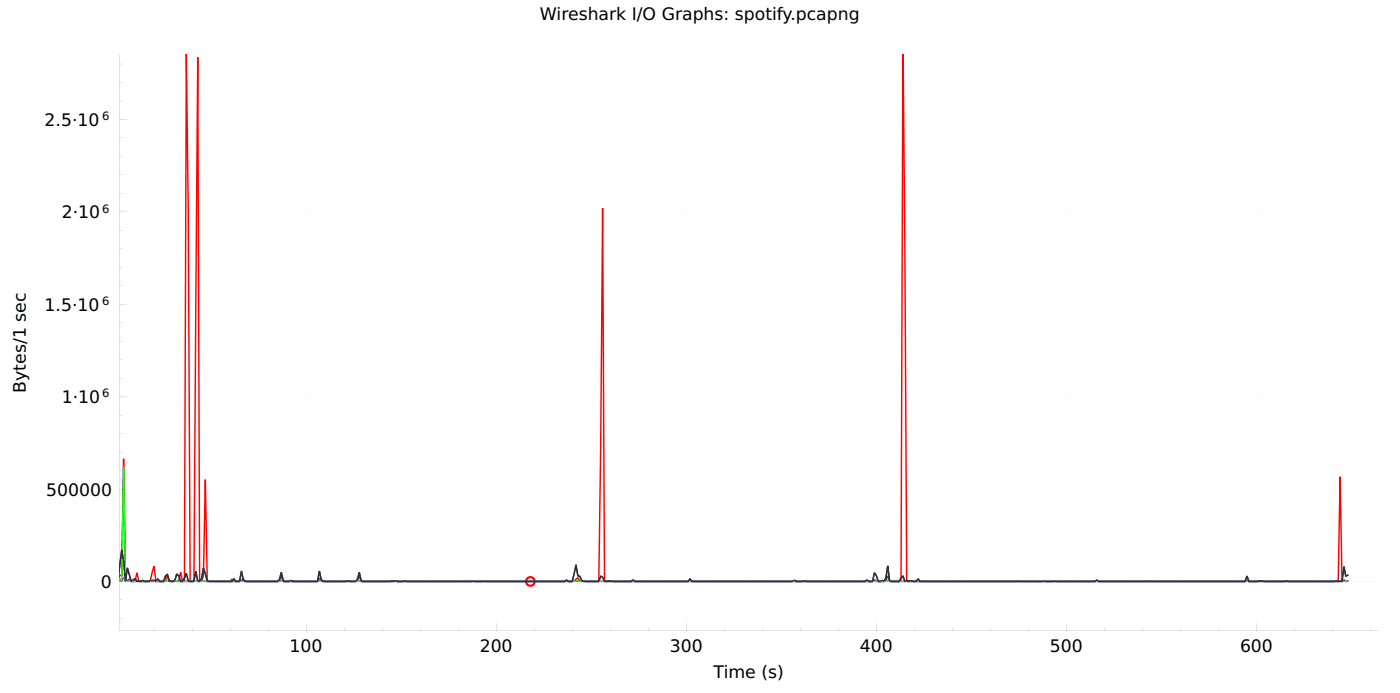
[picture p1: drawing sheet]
<svg xmlns="http://www.w3.org/2000/svg" width="343mm" height="170mm" viewBox="0 0 343 170" stroke-linecap="round" stroke-linejoin="round" font-family="sans-serif">
<defs><g id="words">
<g font-size="4.2">
<text x="132.4" y="4.9">Wireshark I/O Graphs: spotify.pcapng</text>
<text x="10.9" y="30.8">2.5·10</text>
<text x="15.2" y="53.5">2·10</text>
<text x="10.9" y="76.1">1.5·10</text>
<text x="6.3" y="96.1" transform="rotate(-90 6.3 96.1)">Bytes/1 sec</text>
<text x="15.2" y="98.7">1·10</text>
<text x="11.3" y="121.3">500000</text>
<text x="24.8" y="144">0</text>
<text x="71" y="159.7">100</text>
<text x="117.6" y="159.7">200</text>
<text x="164.2" y="159.7">300</text>
<text x="210.8" y="159.7">400</text>
<text x="257.4" y="159.7">500</text>
<text x="304" y="159.7">600</text>
<text x="175" y="166.1">Time (s)</text>
</g>
<g font-size="2.8">
<text x="25" y="29.4">6</text>
<text x="25" y="52">6</text>
<text x="25" y="74.7">6</text>
<text x="25" y="97.3">6</text>
</g>
</g></defs>
<g fill="#c8c8c8">
<path d="M29.3 142.4h308.2z"/>
<path d="M75 154.2l.1 .2zM75 153.4l.1 .3zM75 152.6l.1 .3zM75 151.8l.1 .3zM75 151l.1 .3zM75 150.2l.1 .3zM75 149.4l.1 .3zM75 148.6l.1 .3zM75 147.8l.1 .3zM75 147l.1 .3zM75 146.2l.1 .3zM75 145.4l.1 .3zM75 144.6l.1 .3zM75 143.8l.1 .3zM75 143l.1 .3zM75 142.3l.1 .2zM75 141.5l.1 .2zM75 140.7l.1 .3zM75 139.9l.1 .3zM75 139.1l.1 .3zM75 138.3l.1 .3zM75 137.5l.1 .3zM75 136.7l.1 .3zM75 135.9l.1 .3zM75 135.1l.1 .3zM75 134.3l.1 .3zM75 133.5l.1 .3zM75 132.7l.1 .3zM75 131.9l.1 .3zM75 131.1l.1 .3zM75 130.3l.1 .3zM75 129.6l.1 .2zM75 128.8l.1 .2zM75 128l.1 .3zM75 127.2l.1 .3zM75 126.4l.1 .3zM75 125.6l.1 .3zM75 124.8l.1 .3zM75 124l.1 .3zM75 123.2l.1 .3zM75 122.4l.1 .3zM75 121.6l.1 .3zM75 120.8l.1 .3zM75 120l.1 .3zM75 119.2l.1 .3zM75 118.4l.1 .3zM75 117.6l.1 .3zM75 116.9l.1 .2zM75 116.1l.1 .2zM75 115.3l.1 .3zM75 114.5l.1 .3zM75 113.7l.1 .3zM75 112.9l.1 .3zM75 112.1l.1 .3zM75 111.3l.1 .3zM75 110.5l.1 .3zM75 109.7l.1 .3zM75 108.9l.1 .3zM75 108.1l.1 .3zM75 107.3l.1 .3zM75 106.5l.1 .3zM75 105.7l.1 .3zM75 104.9l.1 .3zM75 104.2l.1 .2zM75 103.4l.1 .2zM75 102.6l.1 .3zM75 101.8l.1 .3zM75 101l.1 .3zM75 100.2l.1 .3zM75 99.4l.1 .3zM75 98.6l.1 .3zM75 97.8l.1 .3zM75 97l.1 .3zM75 96.2l.1 .3zM75 95.4l.1 .3zM75 94.6l.1 .3zM75 93.8l.1 .3zM75 93l.1 .3zM75 92.2l.1 .3zM75 91.5l.1 .2zM75 90.7l.1 .2zM75 89.9l.1 .3zM75 89.1l.1 .3zM75 88.3l.1 .3zM75 87.5l.1 .3zM75 86.7l.1 .3zM75 85.9l.1 .3zM75 85.1l.1 .3zM75 84.3l.1 .3zM75 83.5l.1 .3zM75 82.7l.1 .3zM75 81.9l.1 .3zM75 81.1l.1 .3zM75 80.3l.1 .3zM75 79.5l.1 .3zM75 78.8l.1 .2zM75 78l.1 .2zM75 77.2l.1 .3zM75 76.4l.1 .3zM75 75.6l.1 .3zM75 74.8l.1 .3zM75 74l.1 .3zM75 73.2l.1 .3zM75 72.4l.1 .3zM75 71.6l.1 .3zM75 70.8l.1 .3zM75 70l.1 .3zM75 69.2l.1 .3zM75 68.4l.1 .3zM75 67.6l.1 .3zM75 66.8l.1 .3zM75 66.1l.1 .2zM75 65.3l.1 .2zM75 64.5l.1 .3zM75 63.7l.1 .3zM75 62.9l.1 .3zM75 62.1l.1 .3zM75 61.3l.1 .3zM75 60.5l.1 .3zM75 59.7l.1 .3zM75 58.9l.1 .3zM75 58.1l.1 .3zM75 57.3l.1 .3zM75 56.5l.1 .3zM75 55.7l.1 .3zM75 54.9l.1 .3zM75 54.1l.1 .3zM75 53.4l.1 .2zM75 52.6l.1 .2zM75 51.8l.1 .3zM75 51l.1 .3zM75 50.2l.1 .3zM75 49.4l.1 .3zM75 48.6l.1 .3zM75 47.8l.1 .3zM75 47l.1 .3zM75 46.2l.1 .3zM75 45.4l.1 .3zM75 44.6l.1 .3zM75 43.8l.1 .3zM75 43l.1 .3zM75 42.2l.1 .3zM75 41.4l.1 .3zM75 40.7l.1 .2zM75 39.9l.1 .2zM75 39.1l.1 .3zM75 38.3l.1 .3zM75 37.5l.1 .3zM75 36.7l.1 .3zM75 35.9l.1 .3zM75 35.1l.1 .3zM75 34.3l.1 .3zM75 33.5l.1 .3zM75 32.7l.1 .3zM75 31.9l.1 .3zM75 31.1l.1 .3zM75 30.3l.1 .3zM75 29.5l.1 .3zM75 28.7l.1 .3zM75 28l.1 .2zM75 27.2l.1 .2zM75 26.4l.1 .3zM75 25.6l.1 .3zM75 24.8l.1 .3zM75 24l.1 .3zM75 23.2l.1 .3zM75 22.4l.1 .3zM75 21.6l.1 .3zM75 20.8l.1 .3zM75 20l.1 .3zM75 19.2l.1 .3zM75 18.4l.1 .3zM75 17.6l.1 .3zM75 16.8l.1 .3zM75 16l.1 .3zM75 15.3l.1 .2zM75 14.5l.1 .2zM75 13.7l.1 .3z"/>
<path d="M121.6 154.2l.1 .2zM121.6 153.4l.1 .3zM121.6 152.6l.1 .3zM121.6 151.8l.1 .3zM121.6 151l.1 .3zM121.6 150.2l.1 .3zM121.6 149.4l.1 .3zM121.6 148.6l.1 .3zM121.6 147.8l.1 .3zM121.6 147l.1 .3zM121.6 146.2l.1 .3zM121.6 145.4l.1 .3zM121.6 144.6l.1 .3zM121.6 143.8l.1 .3zM121.6 143l.1 .3zM121.6 142.3l.1 .2zM121.6 141.5l.1 .2zM121.6 140.7l.1 .3zM121.6 139.9l.1 .3zM121.6 139.1l.1 .3zM121.6 138.3l.1 .3zM121.6 137.5l.1 .3zM121.6 136.7l.1 .3zM121.6 135.9l.1 .3zM121.6 135.1l.1 .3zM121.6 134.3l.1 .3zM121.6 133.5l.1 .3zM121.6 132.7l.1 .3zM121.6 131.9l.1 .3zM121.6 131.1l.1 .3zM121.6 130.3l.1 .3zM121.6 129.6l.1 .2zM121.6 128.8l.1 .2zM121.6 128l.1 .3zM121.6 127.2l.1 .3zM121.6 126.4l.1 .3zM121.6 125.6l.1 .3zM121.6 124.8l.1 .3zM121.6 124l.1 .3zM121.6 123.2l.1 .3zM121.6 122.4l.1 .3zM121.6 121.6l.1 .3zM121.6 120.8l.1 .3zM121.6 120l.1 .3zM121.6 119.2l.1 .3zM121.6 118.4l.1 .3zM121.6 117.6l.1 .3zM121.6 116.9l.1 .2zM121.6 116.1l.1 .2zM121.6 115.3l.1 .3zM121.6 114.5l.1 .3zM121.6 113.7l.1 .3zM121.6 112.9l.1 .3zM121.6 112.1l.1 .3zM121.6 111.3l.1 .3zM121.6 110.5l.1 .3zM121.6 109.7l.1 .3zM121.6 108.9l.1 .3zM121.6 108.1l.1 .3zM121.6 107.3l.1 .3zM121.6 106.5l.1 .3zM121.6 105.7l.1 .3zM121.6 104.9l.1 .3zM121.6 104.2l.1 .2zM121.6 103.4l.1 .2zM121.6 102.6l.1 .3zM121.6 101.8l.1 .3zM121.6 101l.1 .3zM121.6 100.2l.1 .3zM121.6 99.4l.1 .3zM121.6 98.6l.1 .3zM121.6 97.8l.1 .3zM121.6 97l.1 .3zM121.6 96.2l.1 .3zM121.6 95.4l.1 .3zM121.6 94.6l.1 .3zM121.6 93.8l.1 .3zM121.6 93l.1 .3zM121.6 92.2l.1 .3zM121.6 91.5l.1 .2zM121.6 90.7l.1 .2zM121.6 89.9l.1 .3zM121.6 89.1l.1 .3zM121.6 88.3l.1 .3zM121.6 87.5l.1 .3zM121.6 86.7l.1 .3zM121.6 85.9l.1 .3zM121.6 85.1l.1 .3zM121.6 84.3l.1 .3zM121.6 83.5l.1 .3zM121.6 82.7l.1 .3zM121.6 81.9l.1 .3zM121.6 81.1l.1 .3zM121.6 80.3l.1 .3zM121.6 79.5l.1 .3zM121.6 78.8l.1 .2zM121.6 78l.1 .2zM121.6 77.2l.1 .3zM121.6 76.4l.1 .3zM121.6 75.6l.1 .3zM121.6 74.8l.1 .3zM121.6 74l.1 .3zM121.6 73.2l.1 .3zM121.6 72.4l.1 .3zM121.6 71.6l.1 .3zM121.6 70.8l.1 .3zM121.6 70l.1 .3zM121.6 69.2l.1 .3zM121.6 68.4l.1 .3zM121.6 67.6l.1 .3zM121.6 66.8l.1 .3zM121.6 66.1l.1 .2zM121.6 65.3l.1 .2zM121.6 64.5l.1 .3zM121.6 63.7l.1 .3zM121.6 62.9l.1 .3zM121.6 62.1l.1 .3zM121.6 61.3l.1 .3zM121.6 60.5l.1 .3zM121.6 59.7l.1 .3zM121.6 58.9l.1 .3zM121.6 58.1l.1 .3zM121.6 57.3l.1 .3zM121.6 56.5l.1 .3zM121.6 55.7l.1 .3zM121.6 54.9l.1 .3zM121.6 54.1l.1 .3zM121.6 53.4l.1 .2zM121.6 52.6l.1 .2zM121.6 51.8l.1 .3zM121.6 51l.1 .3zM121.6 50.2l.1 .3zM121.6 49.4l.1 .3zM121.6 48.6l.1 .3zM121.6 47.8l.1 .3zM121.6 47l.1 .3zM121.6 46.2l.1 .3zM121.6 45.4l.1 .3zM121.6 44.6l.1 .3zM121.6 43.8l.1 .3zM121.6 43l.1 .3zM121.6 42.2l.1 .3zM121.6 41.4l.1 .3zM121.6 40.7l.1 .2zM121.6 39.9l.1 .2zM121.6 39.1l.1 .3zM121.6 38.3l.1 .3zM121.6 37.5l.1 .3zM121.6 36.7l.1 .3zM121.6 35.9l.1 .3zM121.6 35.1l.1 .3zM121.6 34.3l.1 .3zM121.6 33.5l.1 .3zM121.6 32.7l.1 .3zM121.6 31.9l.1 .3zM121.6 31.1l.1 .3zM121.6 30.3l.1 .3zM121.6 29.5l.1 .3zM121.6 28.7l.1 .3zM121.6 28l.1 .2zM121.6 27.2l.1 .2zM121.6 26.4l.1 .3zM121.6 25.6l.1 .3zM121.6 24.8l.1 .3zM121.6 24l.1 .3zM121.6 23.2l.1 .3zM121.6 22.4l.1 .3zM121.6 21.6l.1 .3zM121.6 20.8l.1 .3zM121.6 20l.1 .3zM121.6 19.2l.1 .3zM121.6 18.4l.1 .3zM121.6 17.6l.1 .3zM121.6 16.8l.1 .3zM121.6 16l.1 .3zM121.6 15.3l.1 .2zM121.6 14.5l.1 .2zM121.6 13.7l.1 .3z"/>
<path d="M168.2 154.2l.1 .2zM168.2 153.4l.1 .3zM168.2 152.6l.1 .3zM168.2 151.8l.1 .3zM168.2 151l.1 .3zM168.2 150.2l.1 .3zM168.2 149.4l.1 .3zM168.2 148.6l.1 .3zM168.2 147.8l.1 .3zM168.2 147l.1 .3zM168.2 146.2l.1 .3zM168.2 145.4l.1 .3zM168.2 144.6l.1 .3zM168.2 143.8l.1 .3zM168.2 143l.1 .3zM168.2 142.3l.1 .2zM168.2 141.5l.1 .2zM168.2 140.7l.1 .3zM168.2 139.9l.1 .3zM168.2 139.1l.1 .3zM168.2 138.3l.1 .3zM168.2 137.5l.1 .3zM168.2 136.7l.1 .3zM168.2 135.9l.1 .3zM168.2 135.1l.1 .3zM168.2 134.3l.1 .3zM168.2 133.5l.1 .3zM168.2 132.7l.1 .3zM168.2 131.9l.1 .3zM168.2 131.1l.1 .3zM168.2 130.3l.1 .3zM168.2 129.6l.1 .2zM168.2 128.8l.1 .2zM168.2 128l.1 .3zM168.2 127.2l.1 .3zM168.2 126.4l.1 .3zM168.2 125.6l.1 .3zM168.2 124.8l.1 .3zM168.2 124l.1 .3zM168.2 123.2l.1 .3zM168.2 122.4l.1 .3zM168.2 121.6l.1 .3zM168.2 120.8l.1 .3zM168.2 120l.1 .3zM168.2 119.2l.1 .3zM168.2 118.4l.1 .3zM168.2 117.6l.1 .3zM168.2 116.9l.1 .2zM168.2 116.1l.1 .2zM168.2 115.3l.1 .3zM168.2 114.5l.1 .3zM168.2 113.7l.1 .3zM168.2 112.9l.1 .3zM168.2 112.1l.1 .3zM168.2 111.3l.1 .3zM168.2 110.5l.1 .3zM168.2 109.7l.1 .3zM168.2 108.9l.1 .3zM168.2 108.1l.1 .3zM168.2 107.3l.1 .3zM168.2 106.5l.1 .3zM168.2 105.7l.1 .3zM168.2 104.9l.1 .3zM168.2 104.2l.1 .2zM168.2 103.4l.1 .2zM168.2 102.6l.1 .3zM168.2 101.8l.1 .3zM168.2 101l.1 .3zM168.2 100.2l.1 .3zM168.2 99.4l.1 .3zM168.2 98.6l.1 .3zM168.2 97.8l.1 .3zM168.2 97l.1 .3zM168.2 96.2l.1 .3zM168.2 95.4l.1 .3zM168.2 94.6l.1 .3zM168.2 93.8l.1 .3zM168.2 93l.1 .3zM168.2 92.2l.1 .3zM168.2 91.5l.1 .2zM168.2 90.7l.1 .2zM168.2 89.9l.1 .3zM168.2 89.1l.1 .3zM168.2 88.3l.1 .3zM168.2 87.5l.1 .3zM168.2 86.7l.1 .3zM168.2 85.9l.1 .3zM168.2 85.1l.1 .3zM168.2 84.3l.1 .3zM168.2 83.5l.1 .3zM168.2 82.7l.1 .3zM168.2 81.9l.1 .3zM168.2 81.1l.1 .3zM168.2 80.3l.1 .3zM168.2 79.5l.1 .3zM168.2 78.8l.1 .2zM168.2 78l.1 .2zM168.2 77.2l.1 .3zM168.2 76.4l.1 .3zM168.2 75.6l.1 .3zM168.2 74.8l.1 .3zM168.2 74l.1 .3zM168.2 73.2l.1 .3zM168.2 72.4l.1 .3zM168.2 71.6l.1 .3zM168.2 70.8l.1 .3zM168.2 70l.1 .3zM168.2 69.2l.1 .3zM168.2 68.4l.1 .3zM168.2 67.6l.1 .3zM168.2 66.8l.1 .3zM168.2 66.1l.1 .2zM168.2 65.3l.1 .2zM168.2 64.5l.1 .3zM168.2 63.7l.1 .3zM168.2 62.9l.1 .3zM168.2 62.1l.1 .3zM168.2 61.3l.1 .3zM168.2 60.5l.1 .3zM168.2 59.7l.1 .3zM168.2 58.9l.1 .3zM168.2 58.1l.1 .3zM168.2 57.3l.1 .3zM168.2 56.5l.1 .3zM168.2 55.7l.1 .3zM168.2 54.9l.1 .3zM168.2 54.1l.1 .3zM168.2 53.4l.1 .2zM168.2 52.6l.1 .2zM168.2 51.8l.1 .3zM168.2 51l.1 .3zM168.2 50.2l.1 .3zM168.2 49.4l.1 .3zM168.2 48.6l.1 .3zM168.2 47.8l.1 .3zM168.2 47l.1 .3zM168.2 46.2l.1 .3zM168.2 45.4l.1 .3zM168.2 44.6l.1 .3zM168.2 43.8l.1 .3zM168.2 43l.1 .3zM168.2 42.2l.1 .3zM168.2 41.4l.1 .3zM168.2 40.7l.1 .2zM168.2 39.9l.1 .2zM168.2 39.1l.1 .3zM168.2 38.3l.1 .3zM168.2 37.5l.1 .3zM168.2 36.7l.1 .3zM168.2 35.9l.1 .3zM168.2 35.1l.1 .3zM168.2 34.3l.1 .3zM168.2 33.5l.1 .3zM168.2 32.7l.1 .3zM168.2 31.9l.1 .3zM168.2 31.1l.1 .3zM168.2 30.3l.1 .3zM168.2 29.5l.1 .3zM168.2 28.7l.1 .3zM168.2 28l.1 .2zM168.2 27.2l.1 .2zM168.2 26.4l.1 .3zM168.2 25.6l.1 .3zM168.2 24.8l.1 .3zM168.2 24l.1 .3zM168.2 23.2l.1 .3zM168.2 22.4l.1 .3zM168.2 21.6l.1 .3zM168.2 20.8l.1 .3zM168.2 20l.1 .3zM168.2 19.2l.1 .3zM168.2 18.4l.1 .3zM168.2 17.6l.1 .3zM168.2 16.8l.1 .3zM168.2 16l.1 .3zM168.2 15.3l.1 .2zM168.2 14.5l.1 .2zM168.2 13.7l.1 .3z"/>
<path d="M214.8 154.2l.1 .2zM214.8 153.4l.1 .3zM214.8 152.6l.1 .3zM214.8 151.8l.1 .3zM214.8 151l.1 .3zM214.8 150.2l.1 .3zM214.8 149.4l.1 .3zM214.8 148.6l.1 .3zM214.8 147.8l.1 .3zM214.8 147l.1 .3zM214.8 146.2l.1 .3zM214.8 145.4l.1 .3zM214.8 144.6l.1 .3zM214.8 143.8l.1 .3zM214.8 143l.1 .3zM214.8 142.3l.1 .2zM214.8 141.5l.1 .2zM214.8 140.7l.1 .3zM214.8 139.9l.1 .3zM214.8 139.1l.1 .3zM214.8 138.3l.1 .3zM214.8 137.5l.1 .3zM214.8 136.7l.1 .3zM214.8 135.9l.1 .3zM214.8 135.1l.1 .3zM214.8 134.3l.1 .3zM214.8 133.5l.1 .3zM214.8 132.7l.1 .3zM214.8 131.9l.1 .3zM214.8 131.1l.1 .3zM214.8 130.3l.1 .3zM214.8 129.6l.1 .2zM214.8 128.8l.1 .2zM214.8 128l.1 .3zM214.8 127.2l.1 .3zM214.8 126.4l.1 .3zM214.8 125.6l.1 .3zM214.8 124.8l.1 .3zM214.8 124l.1 .3zM214.8 123.2l.1 .3zM214.8 122.4l.1 .3zM214.8 121.6l.1 .3zM214.8 120.8l.1 .3zM214.8 120l.1 .3zM214.8 119.2l.1 .3zM214.8 118.4l.1 .3zM214.8 117.6l.1 .3zM214.8 116.9l.1 .2zM214.8 116.1l.1 .2zM214.8 115.3l.1 .3zM214.8 114.5l.1 .3zM214.8 113.7l.1 .3zM214.8 112.9l.1 .3zM214.8 112.1l.1 .3zM214.8 111.3l.1 .3zM214.8 110.5l.1 .3zM214.8 109.7l.1 .3zM214.8 108.9l.1 .3zM214.8 108.1l.1 .3zM214.8 107.3l.1 .3zM214.8 106.5l.1 .3zM214.8 105.7l.1 .3zM214.8 104.9l.1 .3zM214.8 104.2l.1 .2zM214.8 103.4l.1 .2zM214.8 102.6l.1 .3zM214.8 101.8l.1 .3zM214.8 101l.1 .3zM214.8 100.2l.1 .3zM214.8 99.4l.1 .3zM214.8 98.6l.1 .3zM214.8 97.8l.1 .3zM214.8 97l.1 .3zM214.8 96.2l.1 .3zM214.8 95.4l.1 .3zM214.8 94.6l.1 .3zM214.8 93.8l.1 .3zM214.8 93l.1 .3zM214.8 92.2l.1 .3zM214.8 91.5l.1 .2zM214.8 90.7l.1 .2zM214.8 89.9l.1 .3zM214.8 89.1l.1 .3zM214.8 88.3l.1 .3zM214.8 87.5l.1 .3zM214.8 86.7l.1 .3zM214.8 85.9l.1 .3zM214.8 85.1l.1 .3zM214.8 84.3l.1 .3zM214.8 83.5l.1 .3zM214.8 82.7l.1 .3zM214.8 81.9l.1 .3zM214.8 81.1l.1 .3zM214.8 80.3l.1 .3zM214.8 79.5l.1 .3zM214.8 78.8l.1 .2zM214.8 78l.1 .2zM214.8 77.2l.1 .3zM214.8 76.4l.1 .3zM214.8 75.6l.1 .3zM214.8 74.8l.1 .3zM214.8 74l.1 .3zM214.8 73.2l.1 .3zM214.8 72.4l.1 .3zM214.8 71.6l.1 .3zM214.8 70.8l.1 .3zM214.8 70l.1 .3zM214.8 69.2l.1 .3zM214.8 68.4l.1 .3zM214.8 67.6l.1 .3zM214.8 66.8l.1 .3zM214.8 66.1l.1 .2zM214.8 65.3l.1 .2zM214.8 64.5l.1 .3zM214.8 63.7l.1 .3zM214.8 62.9l.1 .3zM214.8 62.1l.1 .3zM214.8 61.3l.1 .3zM214.8 60.5l.1 .3zM214.8 59.7l.1 .3zM214.8 58.9l.1 .3zM214.8 58.1l.1 .3zM214.8 57.3l.1 .3zM214.8 56.5l.1 .3zM214.8 55.7l.1 .3zM214.8 54.9l.1 .3zM214.8 54.1l.1 .3zM214.8 53.4l.1 .2zM214.8 52.6l.1 .2zM214.8 51.8l.1 .3zM214.8 51l.1 .3zM214.8 50.2l.1 .3zM214.8 49.4l.1 .3zM214.8 48.6l.1 .3zM214.8 47.8l.1 .3zM214.8 47l.1 .3zM214.8 46.2l.1 .3zM214.8 45.4l.1 .3zM214.8 44.6l.1 .3zM214.8 43.8l.1 .3zM214.8 43l.1 .3zM214.8 42.2l.1 .3zM214.8 41.4l.1 .3zM214.8 40.7l.1 .2zM214.8 39.9l.1 .2zM214.8 39.1l.1 .3zM214.8 38.3l.1 .3zM214.8 37.5l.1 .3zM214.8 36.7l.1 .3zM214.8 35.9l.1 .3zM214.8 35.1l.1 .3zM214.8 34.3l.1 .3zM214.8 33.5l.1 .3zM214.8 32.7l.1 .3zM214.8 31.9l.1 .3zM214.8 31.1l.1 .3zM214.8 30.3l.1 .3zM214.8 29.5l.1 .3zM214.8 28.7l.1 .3zM214.8 28l.1 .2zM214.8 27.2l.1 .2zM214.8 26.4l.1 .3zM214.8 25.6l.1 .3zM214.8 24.8l.1 .3zM214.8 24l.1 .3zM214.8 23.2l.1 .3zM214.8 22.4l.1 .3zM214.8 21.6l.1 .3zM214.8 20.8l.1 .3zM214.8 20l.1 .3zM214.8 19.2l.1 .3zM214.8 18.4l.1 .3zM214.8 17.6l.1 .3zM214.8 16.8l.1 .3zM214.8 16l.1 .3zM214.8 15.3l.1 .2zM214.8 14.5l.1 .2zM214.8 13.7l.1 .3z"/>
<path d="M261.4 154.2l.1 .2zM261.4 153.4l.1 .3zM261.4 152.6l.1 .3zM261.4 151.8l.1 .3zM261.4 151l.1 .3zM261.4 150.2l.1 .3zM261.4 149.4l.1 .3zM261.4 148.6l.1 .3zM261.4 147.8l.1 .3zM261.4 147l.1 .3zM261.4 146.2l.1 .3zM261.4 145.4l.1 .3zM261.4 144.6l.1 .3zM261.4 143.8l.1 .3zM261.4 143l.1 .3zM261.4 142.3l.1 .2zM261.4 141.5l.1 .2zM261.4 140.7l.1 .3zM261.4 139.9l.1 .3zM261.4 139.1l.1 .3zM261.4 138.3l.1 .3zM261.4 137.5l.1 .3zM261.4 136.7l.1 .3zM261.4 135.9l.1 .3zM261.4 135.1l.1 .3zM261.4 134.3l.1 .3zM261.4 133.5l.1 .3zM261.4 132.7l.1 .3zM261.4 131.9l.1 .3zM261.4 131.1l.1 .3zM261.4 130.3l.1 .3zM261.4 129.6l.1 .2zM261.4 128.8l.1 .2zM261.4 128l.1 .3zM261.4 127.2l.1 .3zM261.4 126.4l.1 .3zM261.4 125.6l.1 .3zM261.4 124.8l.1 .3zM261.4 124l.1 .3zM261.4 123.2l.1 .3zM261.4 122.4l.1 .3zM261.4 121.6l.1 .3zM261.4 120.8l.1 .3zM261.4 120l.1 .3zM261.4 119.2l.1 .3zM261.4 118.4l.1 .3zM261.4 117.6l.1 .3zM261.4 116.9l.1 .2zM261.4 116.1l.1 .2zM261.4 115.3l.1 .3zM261.4 114.5l.1 .3zM261.4 113.7l.1 .3zM261.4 112.9l.1 .3zM261.4 112.1l.1 .3zM261.4 111.3l.1 .3zM261.4 110.5l.1 .3zM261.4 109.7l.1 .3zM261.4 108.9l.1 .3zM261.4 108.1l.1 .3zM261.4 107.3l.1 .3zM261.4 106.5l.1 .3zM261.4 105.7l.1 .3zM261.4 104.9l.1 .3zM261.4 104.2l.1 .2zM261.4 103.4l.1 .2zM261.4 102.6l.1 .3zM261.4 101.8l.1 .3zM261.4 101l.1 .3zM261.4 100.2l.1 .3zM261.4 99.4l.1 .3zM261.4 98.6l.1 .3zM261.4 97.8l.1 .3zM261.4 97l.1 .3zM261.4 96.2l.1 .3zM261.4 95.4l.1 .3zM261.4 94.6l.1 .3zM261.4 93.8l.1 .3zM261.4 93l.1 .3zM261.4 92.2l.1 .3zM261.4 91.5l.1 .2zM261.4 90.7l.1 .2zM261.4 89.9l.1 .3zM261.4 89.1l.1 .3zM261.4 88.3l.1 .3zM261.4 87.5l.1 .3zM261.4 86.7l.1 .3zM261.4 85.9l.1 .3zM261.4 85.1l.1 .3zM261.4 84.3l.1 .3zM261.4 83.5l.1 .3zM261.4 82.7l.1 .3zM261.4 81.9l.1 .3zM261.4 81.1l.1 .3zM261.4 80.3l.1 .3zM261.4 79.5l.1 .3zM261.4 78.8l.1 .2zM261.4 78l.1 .2zM261.4 77.2l.1 .3zM261.4 76.4l.1 .3zM261.4 75.6l.1 .3zM261.4 74.8l.1 .3zM261.4 74l.1 .3zM261.4 73.2l.1 .3zM261.4 72.4l.1 .3zM261.4 71.6l.1 .3zM261.4 70.8l.1 .3zM261.4 70l.1 .3zM261.4 69.2l.1 .3zM261.4 68.4l.1 .3zM261.4 67.6l.1 .3zM261.4 66.8l.1 .3zM261.4 66.1l.1 .2zM261.4 65.3l.1 .2zM261.4 64.5l.1 .3zM261.4 63.7l.1 .3zM261.4 62.9l.1 .3zM261.4 62.1l.1 .3zM261.4 61.3l.1 .3zM261.4 60.5l.1 .3zM261.4 59.7l.1 .3zM261.4 58.9l.1 .3zM261.4 58.1l.1 .3zM261.4 57.3l.1 .3zM261.4 56.5l.1 .3zM261.4 55.7l.1 .3zM261.4 54.9l.1 .3zM261.4 54.1l.1 .3zM261.4 53.4l.1 .2zM261.4 52.6l.1 .2zM261.4 51.8l.1 .3zM261.4 51l.1 .3zM261.4 50.2l.1 .3zM261.4 49.4l.1 .3zM261.4 48.6l.1 .3zM261.4 47.8l.1 .3zM261.4 47l.1 .3zM261.4 46.2l.1 .3zM261.4 45.4l.1 .3zM261.4 44.6l.1 .3zM261.4 43.8l.1 .3zM261.4 43l.1 .3zM261.4 42.2l.1 .3zM261.4 41.4l.1 .3zM261.4 40.7l.1 .2zM261.4 39.9l.1 .2zM261.4 39.1l.1 .3zM261.4 38.3l.1 .3zM261.4 37.5l.1 .3zM261.4 36.7l.1 .3zM261.4 35.9l.1 .3zM261.4 35.1l.1 .3zM261.4 34.3l.1 .3zM261.4 33.5l.1 .3zM261.4 32.7l.1 .3zM261.4 31.9l.1 .3zM261.4 31.1l.1 .3zM261.4 30.3l.1 .3zM261.4 29.5l.1 .3zM261.4 28.7l.1 .3zM261.4 28l.1 .2zM261.4 27.2l.1 .2zM261.4 26.4l.1 .3zM261.4 25.6l.1 .3zM261.4 24.8l.1 .3zM261.4 24l.1 .3zM261.4 23.2l.1 .3zM261.4 22.4l.1 .3zM261.4 21.6l.1 .3zM261.4 20.8l.1 .3zM261.4 20l.1 .3zM261.4 19.2l.1 .3zM261.4 18.4l.1 .3zM261.4 17.6l.1 .3zM261.4 16.8l.1 .3zM261.4 16l.1 .3zM261.4 15.3l.1 .2zM261.4 14.5l.1 .2zM261.4 13.7l.1 .3z"/>
<path d="M308.1 154.2v.2zM308.1 153.4v.3zM308.1 152.6v.3zM308.1 151.8v.3zM308.1 151v.3zM308.1 150.2v.3zM308.1 149.4v.3zM308.1 148.6v.3zM308.1 147.8v.3zM308.1 147v.3zM308.1 146.2v.3zM308.1 145.4v.3zM308.1 144.6v.3zM308.1 143.8v.3zM308.1 143v.3zM308.1 142.3v.2zM308.1 141.5v.2zM308.1 140.7v.3zM308.1 139.9v.3zM308.1 139.1v.3zM308.1 138.3v.3zM308.1 137.5v.3zM308.1 136.7v.3zM308.1 135.9v.3zM308.1 135.1v.3zM308.1 134.3v.3zM308.1 133.5v.3zM308.1 132.7v.3zM308.1 131.9v.3zM308.1 131.1v.3zM308.1 130.3v.3zM308.1 129.6v.2zM308.1 128.8v.2zM308.1 128v.3zM308.1 127.2v.3zM308.1 126.4v.3zM308.1 125.6v.3zM308.1 124.8v.3zM308.1 124v.3zM308.1 123.2v.3zM308.1 122.4v.3zM308.1 121.6v.3zM308.1 120.8v.3zM308.1 120v.3zM308.1 119.2v.3zM308.1 118.4v.3zM308.1 117.6v.3zM308.1 116.9v.2zM308.1 116.1v.2zM308.1 115.3v.3zM308.1 114.5v.3zM308.1 113.7v.3zM308.1 112.9v.3zM308.1 112.1v.3zM308.1 111.3v.3zM308.1 110.5v.3zM308.1 109.7v.3zM308.1 108.9v.3zM308.1 108.1v.3zM308.1 107.3v.3zM308.1 106.5v.3zM308.1 105.7v.3zM308.1 104.9v.3zM308.1 104.2v.2zM308.1 103.4v.2zM308.1 102.6v.3zM308.1 101.8v.3zM308.1 101v.3zM308.1 100.2v.3zM308.1 99.4v.3zM308.1 98.6v.3zM308.1 97.8v.3zM308.1 97v.3zM308.1 96.2v.3zM308.1 95.4v.3zM308.1 94.6v.3zM308.1 93.8v.3zM308.1 93v.3zM308.1 92.2v.3zM308.1 91.5v.2zM308.1 90.7v.2zM308.1 89.9v.3zM308.1 89.1v.3zM308.1 88.3v.3zM308.1 87.5v.3zM308.1 86.7v.3zM308.1 85.9v.3zM308.1 85.1v.3zM308.1 84.3v.3zM308.1 83.5v.3zM308.1 82.7v.3zM308.1 81.9v.3zM308.1 81.1v.3zM308.1 80.3v.3zM308.1 79.5v.3zM308.1 78.8v.2zM308.1 78v.2zM308.1 77.2v.3zM308.1 76.4v.3zM308.1 75.6v.3zM308.1 74.8v.3zM308.1 74v.3zM308.1 73.2v.3zM308.1 72.4v.3zM308.1 71.6v.3zM308.1 70.8v.3zM308.1 70v.3zM308.1 69.2v.3zM308.1 68.4v.3zM308.1 67.6v.3zM308.1 66.8v.3zM308.1 66.1v.2zM308.1 65.3v.2zM308.1 64.5v.3zM308.1 63.7v.3zM308.1 62.9v.3zM308.1 62.1v.3zM308.1 61.3v.3zM308.1 60.5v.3zM308.1 59.7v.3zM308.1 58.9v.3zM308.1 58.1v.3zM308.1 57.3v.3zM308.1 56.5v.3zM308.1 55.7v.3zM308.1 54.9v.3zM308.1 54.1v.3zM308.1 53.4v.2zM308.1 52.6v.2zM308.1 51.8v.3zM308.1 51v.3zM308.1 50.2v.3zM308.1 49.4v.3zM308.1 48.6v.3zM308.1 47.8v.3zM308.1 47v.3zM308.1 46.2v.3zM308.1 45.4v.3zM308.1 44.6v.3zM308.1 43.8v.3zM308.1 43v.3zM308.1 42.2v.3zM308.1 41.4v.3zM308.1 40.7v.2zM308.1 39.9v.2zM308.1 39.1v.3zM308.1 38.3v.3zM308.1 37.5v.3zM308.1 36.7v.3zM308.1 35.9v.3zM308.1 35.1v.3zM308.1 34.3v.3zM308.1 33.5v.3zM308.1 32.7v.3zM308.1 31.9v.3zM308.1 31.1v.3zM308.1 30.3v.3zM308.1 29.5v.3zM308.1 28.7v.3zM308.1 28v.2zM308.1 27.2v.2zM308.1 26.4v.3zM308.1 25.6v.3zM308.1 24.8v.3zM308.1 24v.3zM308.1 23.2v.3zM308.1 22.4v.3zM308.1 21.6v.3zM308.1 20.8v.3zM308.1 20v.3zM308.1 19.2v.3zM308.1 18.4v.3zM308.1 17.6v.3zM308.1 16.8v.3zM308.1 16v.3zM308.1 15.3v.2zM308.1 14.5v.2zM308.1 13.7v.3z"/>
<path d="M29.3 119.7l.3 .1zM30.1 119.7l.2 .1zM30.8 119.7l.3 .1zM31.6 119.7l.3 .1zM32.4 119.7l.3 .1zM33.2 119.7l.3 .1zM34 119.7l.3 .1zM34.8 119.7l.3 .1zM35.6 119.7l.3 .1zM36.4 119.7l.3 .1zM37.2 119.7l.3 .1zM38 119.7l.3 .1zM38.8 119.7l.3 .1zM39.6 119.7l.3 .1zM40.4 119.7l.3 .1zM41.2 119.7l.3 .1zM42 119.7l.3 .1zM42.8 119.7l.2 .1zM43.5 119.7l.3 .1zM44.3 119.7l.3 .1zM45.1 119.7l.3 .1zM45.9 119.7l.3 .1zM46.7 119.7l.3 .1zM47.5 119.7l.3 .1zM48.3 119.7l.3 .1zM49.1 119.7l.3 .1zM49.9 119.7l.3 .1zM50.7 119.7l.3 .1zM51.5 119.7l.3 .1zM52.3 119.7l.3 .1zM53.1 119.7l.3 .1zM53.9 119.7l.3 .1zM54.7 119.7l.3 .1zM55.5 119.7l.2 .1zM56.2 119.7l.3 .1zM57 119.7l.3 .1zM57.8 119.7l.3 .1zM58.6 119.7l.3 .1zM59.4 119.7l.3 .1zM60.2 119.7l.3 .1zM61 119.7l.3 .1zM61.8 119.7l.3 .1zM62.6 119.7l.3 .1zM63.4 119.7l.3 .1zM64.2 119.7l.3 .1zM65 119.7l.3 .1zM65.8 119.7l.3 .1zM66.6 119.7l.3 .1zM67.4 119.7l.3 .1zM68.2 119.7l.2 .1zM68.9 119.7l.3 .1zM69.7 119.7l.3 .1zM70.5 119.7l.3 .1zM71.3 119.7l.3 .1zM72.1 119.7l.3 .1zM72.9 119.7l.3 .1zM73.7 119.7l.3 .1zM74.5 119.7l.3 .1zM75.3 119.7l.3 .1zM76.1 119.7l.3 .1zM76.9 119.7l.3 .1zM77.7 119.7l.3 .1zM78.5 119.7l.3 .1zM79.3 119.7l.3 .1zM80.1 119.7l.3 .1zM80.9 119.7l.2 .1zM81.6 119.7l.3 .1zM82.4 119.7l.3 .1zM83.2 119.7l.3 .1zM84 119.7l.3 .1zM84.8 119.7l.3 .1zM85.6 119.7l.3 .1zM86.4 119.7l.3 .1zM87.2 119.7l.3 .1zM88 119.7l.3 .1zM88.8 119.7l.3 .1zM89.6 119.7l.3 .1zM90.4 119.7l.3 .1zM91.2 119.7l.3 .1zM92 119.7l.3 .1zM92.8 119.7l.3 .1zM93.6 119.7l.2 .1zM94.3 119.7l.3 .1zM95.1 119.7l.3 .1zM95.9 119.7l.3 .1zM96.7 119.7l.3 .1zM97.5 119.7l.3 .1zM98.3 119.7l.3 .1zM99.1 119.7l.3 .1zM99.9 119.7l.3 .1zM100.7 119.7l.3 .1zM101.5 119.7l.3 .1zM102.3 119.7l.3 .1zM103.1 119.7l.3 .1zM103.9 119.7l.3 .1zM104.7 119.7l.3 .1zM105.5 119.7l.3 .1zM106.3 119.7l.2 .1zM107 119.7l.3 .1zM107.8 119.7l.3 .1zM108.6 119.7l.3 .1zM109.4 119.7l.3 .1zM110.2 119.7l.3 .1zM111 119.7l.3 .1zM111.8 119.7l.3 .1zM112.6 119.7l.3 .1zM113.4 119.7l.3 .1zM114.2 119.7l.3 .1zM115 119.7l.3 .1zM115.8 119.7l.3 .1zM116.6 119.7l.3 .1zM117.4 119.7l.3 .1zM118.2 119.7l.3 .1zM119 119.7l.2 .1zM119.7 119.7l.3 .1zM120.5 119.7l.3 .1zM121.3 119.7l.3 .1zM122.1 119.7l.3 .1zM122.9 119.7l.3 .1zM123.7 119.7l.3 .1zM124.5 119.7l.3 .1zM125.3 119.7l.3 .1zM126.1 119.7l.3 .1zM126.9 119.7l.3 .1zM127.7 119.7l.3 .1zM128.5 119.7l.3 .1zM129.3 119.7l.3 .1zM130.1 119.7l.3 .1zM130.9 119.7l.3 .1zM131.7 119.7l.2 .1zM132.4 119.7l.3 .1zM133.2 119.7l.3 .1zM134 119.7l.3 .1zM134.8 119.7l.3 .1zM135.6 119.7l.3 .1zM136.4 119.7l.3 .1zM137.2 119.7l.3 .1zM138 119.7l.3 .1zM138.8 119.7l.3 .1zM139.6 119.7l.3 .1zM140.4 119.7l.3 .1zM141.2 119.7l.3 .1zM142 119.7l.3 .1zM142.8 119.7l.3 .1zM143.6 119.7l.3 .1zM144.4 119.7l.2 .1zM145.1 119.7l.3 .1zM145.9 119.7l.3 .1zM146.7 119.7l.3 .1zM147.5 119.7l.3 .1zM148.3 119.7l.3 .1zM149.1 119.7l.3 .1zM149.9 119.7l.3 .1zM150.7 119.7l.3 .1zM151.5 119.7l.3 .1zM152.3 119.7l.3 .1zM153.1 119.7l.3 .1zM153.9 119.7l.3 .1zM154.7 119.7l.3 .1zM155.5 119.7l.3 .1zM156.3 119.7l.3 .1zM157.1 119.7l.2 .1zM157.8 119.7l.3 .1zM158.6 119.7l.3 .1zM159.4 119.7l.3 .1zM160.2 119.7l.3 .1zM161 119.7l.3 .1zM161.8 119.7l.3 .1zM162.6 119.7l.3 .1zM163.4 119.7l.3 .1zM164.2 119.7l.3 .1zM165 119.7l.3 .1zM165.8 119.7l.3 .1zM166.6 119.7l.3 .1zM167.4 119.7l.3 .1zM168.2 119.7l.3 .1zM169 119.7l.3 .1zM169.8 119.7l.2 .1zM170.5 119.7l.3 .1zM171.3 119.7l.3 .1zM172.1 119.7l.3 .1zM172.9 119.7l.3 .1zM173.7 119.7l.3 .1zM174.5 119.7l.3 .1zM175.3 119.7l.3 .1zM176.1 119.7l.3 .1zM176.9 119.7l.3 .1zM177.7 119.7l.3 .1zM178.5 119.7l.3 .1zM179.3 119.7l.3 .1zM180.1 119.7l.3 .1zM180.9 119.7l.3 .1zM181.7 119.7l.3 .1zM182.5 119.7l.2 .1zM183.2 119.7l.3 .1zM184 119.7l.3 .1zM184.8 119.7l.3 .1zM185.6 119.7l.3 .1zM186.4 119.7l.3 .1zM187.2 119.7l.3 .1zM188 119.7l.3 .1zM188.8 119.7l.3 .1zM189.6 119.7l.3 .1zM190.4 119.7l.3 .1zM191.2 119.7l.3 .1zM192 119.7l.3 .1zM192.8 119.7l.3 .1zM193.6 119.7l.3 .1zM194.4 119.7l.3 .1zM195.2 119.7l.2 .1zM195.9 119.7l.3 .1zM196.7 119.7l.3 .1zM197.5 119.7l.3 .1zM198.3 119.7l.3 .1zM199.1 119.7l.3 .1zM199.9 119.7l.3 .1zM200.7 119.7l.3 .1zM201.5 119.7l.3 .1zM202.3 119.7l.3 .1zM203.1 119.7l.3 .1zM203.9 119.7l.3 .1zM204.7 119.7l.3 .1zM205.5 119.7l.3 .1zM206.3 119.7l.3 .1zM207.1 119.7l.3 .1zM207.9 119.7l.2 .1zM208.6 119.7l.3 .1zM209.4 119.7l.3 .1zM210.2 119.7l.3 .1zM211 119.7l.3 .1zM211.8 119.7l.3 .1zM212.6 119.7l.3 .1zM213.4 119.7l.3 .1zM214.2 119.7l.3 .1zM215 119.7l.3 .1zM215.8 119.7l.3 .1zM216.6 119.7l.3 .1zM217.4 119.7l.3 .1zM218.2 119.7l.3 .1zM219 119.7l.3 .1zM219.8 119.7l.3 .1zM220.6 119.7l.2 .1zM221.3 119.7l.3 .1zM222.1 119.7l.3 .1zM222.9 119.7l.3 .1zM223.7 119.7l.3 .1zM224.5 119.7l.3 .1zM225.3 119.7l.3 .1zM226.1 119.7l.3 .1zM226.9 119.7l.3 .1zM227.7 119.7l.3 .1zM228.5 119.7l.3 .1zM229.3 119.7l.3 .1zM230.1 119.7l.3 .1zM230.9 119.7l.3 .1zM231.7 119.7l.3 .1zM232.5 119.7l.3 .1zM233.3 119.7l.2 .1zM234 119.7l.3 .1zM234.8 119.7l.3 .1zM235.6 119.7l.3 .1zM236.4 119.7l.3 .1zM237.2 119.7l.3 .1zM238 119.7l.3 .1zM238.8 119.7l.3 .1zM239.6 119.7l.3 .1zM240.4 119.7l.3 .1zM241.2 119.7l.3 .1zM242 119.7l.3 .1zM242.8 119.7l.3 .1zM243.6 119.7l.3 .1zM244.4 119.7l.3 .1zM245.2 119.7l.3 .1zM246 119.7l.2 .1zM246.7 119.7l.3 .1zM247.5 119.7l.3 .1zM248.3 119.7l.3 .1zM249.1 119.7l.3 .1zM249.9 119.7l.3 .1zM250.7 119.7l.3 .1zM251.5 119.7l.3 .1zM252.3 119.7l.3 .1zM253.1 119.7l.3 .1zM253.9 119.7l.3 .1zM254.7 119.7l.3 .1zM255.5 119.7l.3 .1zM256.3 119.7l.3 .1zM257.1 119.7l.3 .1zM257.9 119.7l.3 .1zM258.7 119.7l.2 .1zM259.4 119.7l.3 .1zM260.2 119.7l.3 .1zM261 119.7l.3 .1zM261.8 119.7l.3 .1zM262.6 119.7l.3 .1zM263.4 119.7l.3 .1zM264.2 119.7l.3 .1zM265 119.7l.3 .1zM265.8 119.7l.3 .1zM266.6 119.7l.3 .1zM267.4 119.7l.3 .1zM268.2 119.7l.3 .1zM269 119.7l.3 .1zM269.8 119.7l.3 .1zM270.6 119.7l.3 .1zM271.4 119.7l.2 .1zM272.1 119.7l.3 .1zM272.9 119.7l.3 .1zM273.7 119.7l.3 .1zM274.5 119.7l.3 .1zM275.3 119.7l.3 .1zM276.1 119.7l.3 .1zM276.9 119.7l.3 .1zM277.7 119.7l.3 .1zM278.5 119.7l.3 .1zM279.3 119.7l.3 .1zM280.1 119.7l.3 .1zM280.9 119.7l.3 .1zM281.7 119.7l.3 .1zM282.5 119.7l.3 .1zM283.3 119.7l.3 .1zM284.1 119.7l.2 .1zM284.8 119.7l.3 .1zM285.6 119.7l.3 .1zM286.4 119.7l.3 .1zM287.2 119.7l.3 .1zM288 119.7l.3 .1zM288.8 119.7l.3 .1zM289.6 119.7l.3 .1zM290.4 119.7l.3 .1zM291.2 119.7l.3 .1zM292 119.7l.3 .1zM292.8 119.7l.3 .1zM293.6 119.7l.3 .1zM294.4 119.7l.3 .1zM295.2 119.7l.3 .1zM296 119.7l.3 .1zM296.8 119.7l.2 .1zM297.5 119.7l.3 .1zM298.3 119.7l.3 .1zM299.1 119.7l.3 .1zM299.9 119.7l.3 .1zM300.7 119.7l.3 .1zM301.5 119.7l.3 .1zM302.3 119.7l.3 .1zM303.1 119.7l.3 .1zM303.9 119.7l.3 .1zM304.7 119.7l.3 .1zM305.5 119.7l.3 .1zM306.3 119.7l.3 .1zM307.1 119.7l.3 .1zM307.9 119.7l.3 .1zM308.7 119.7l.3 .1zM309.5 119.7l.2 .1zM310.2 119.7l.3 .1zM311 119.7l.3 .1zM311.8 119.7l.3 .1zM312.6 119.7l.3 .1zM313.4 119.7l.3 .1zM314.2 119.7l.3 .1zM315 119.7l.3 .1zM315.8 119.7l.3 .1zM316.6 119.7l.3 .1zM317.4 119.7l.3 .1zM318.2 119.7l.3 .1zM319 119.7l.3 .1zM319.8 119.7l.3 .1zM320.6 119.7l.3 .1zM321.4 119.7l.3 .1zM322.2 119.7l.2 .1zM322.9 119.7l.3 .1zM323.7 119.7l.3 .1zM324.5 119.7l.3 .1zM325.3 119.7l.3 .1zM326.1 119.7l.3 .1zM326.9 119.7l.3 .1zM327.7 119.7l.3 .1zM328.5 119.7l.3 .1zM329.3 119.7l.3 .1zM330.1 119.7l.3 .1zM330.9 119.7l.3 .1zM331.7 119.7l.3 .1zM332.5 119.7l.3 .1zM333.3 119.7l.3 .1zM334.1 119.7l.3 .1zM334.9 119.7l.2 .1zM335.6 119.7l.3 .1zM336.4 119.7l.3 .1zM337.2 119.7l.3 .1z"/>
<path d="M29.3 97.1h.3zM30.1 97.1h.2zM30.8 97.1h.3zM31.6 97.1h.3zM32.4 97.1h.3zM33.2 97.1h.3zM34 97.1h.3zM34.8 97.1h.3zM35.6 97.1h.3zM36.4 97.1h.3zM37.2 97.1h.3zM38 97.1h.3zM38.8 97.1h.3zM39.6 97.1h.3zM40.4 97.1h.3zM41.2 97.1h.3zM42 97.1h.3zM42.8 97.1h.2zM43.5 97.1h.3zM44.3 97.1h.3zM45.1 97.1h.3zM45.9 97.1h.3zM46.7 97.1h.3zM47.5 97.1h.3zM48.3 97.1h.3zM49.1 97.1h.3zM49.9 97.1h.3zM50.7 97.1h.3zM51.5 97.1h.3zM52.3 97.1h.3zM53.1 97.1h.3zM53.9 97.1h.3zM54.7 97.1h.3zM55.5 97.1h.2zM56.2 97.1h.3zM57 97.1h.3zM57.8 97.1h.3zM58.6 97.1h.3zM59.4 97.1h.3zM60.2 97.1h.3zM61 97.1h.3zM61.8 97.1h.3zM62.6 97.1h.3zM63.4 97.1h.3zM64.2 97.1h.3zM65 97.1h.3zM65.8 97.1h.3zM66.6 97.1h.3zM67.4 97.1h.3zM68.2 97.1h.2zM68.9 97.1h.3zM69.7 97.1h.3zM70.5 97.1h.3zM71.3 97.1h.3zM72.1 97.1h.3zM72.9 97.1h.3zM73.7 97.1h.3zM74.5 97.1h.3zM75.3 97.1h.3zM76.1 97.1h.3zM76.9 97.1h.3zM77.7 97.1h.3zM78.5 97.1h.3zM79.3 97.1h.3zM80.1 97.1h.3zM80.9 97.1h.2zM81.6 97.1h.3zM82.4 97.1h.3zM83.2 97.1h.3zM84 97.1h.3zM84.8 97.1h.3zM85.6 97.1h.3zM86.4 97.1h.3zM87.2 97.1h.3zM88 97.1h.3zM88.8 97.1h.3zM89.6 97.1h.3zM90.4 97.1h.3zM91.2 97.1h.3zM92 97.1h.3zM92.8 97.1h.3zM93.6 97.1h.2zM94.3 97.1h.3zM95.1 97.1h.3zM95.9 97.1h.3zM96.7 97.1h.3zM97.5 97.1h.3zM98.3 97.1h.3zM99.1 97.1h.3zM99.9 97.1h.3zM100.7 97.1h.3zM101.5 97.1h.3zM102.3 97.1h.3zM103.1 97.1h.3zM103.9 97.1h.3zM104.7 97.1h.3zM105.5 97.1h.3zM106.3 97.1h.2zM107 97.1h.3zM107.8 97.1h.3zM108.6 97.1h.3zM109.4 97.1h.3zM110.2 97.1h.3zM111 97.1h.3zM111.8 97.1h.3zM112.6 97.1h.3zM113.4 97.1h.3zM114.2 97.1h.3zM115 97.1h.3zM115.8 97.1h.3zM116.6 97.1h.3zM117.4 97.1h.3zM118.2 97.1h.3zM119 97.1h.2zM119.7 97.1h.3zM120.5 97.1h.3zM121.3 97.1h.3zM122.1 97.1h.3zM122.9 97.1h.3zM123.7 97.1h.3zM124.5 97.1h.3zM125.3 97.1h.3zM126.1 97.1h.3zM126.9 97.1h.3zM127.7 97.1h.3zM128.5 97.1h.3zM129.3 97.1h.3zM130.1 97.1h.3zM130.9 97.1h.3zM131.7 97.1h.2zM132.4 97.1h.3zM133.2 97.1h.3zM134 97.1h.3zM134.8 97.1h.3zM135.6 97.1h.3zM136.4 97.1h.3zM137.2 97.1h.3zM138 97.1h.3zM138.8 97.1h.3zM139.6 97.1h.3zM140.4 97.1h.3zM141.2 97.1h.3zM142 97.1h.3zM142.8 97.1h.3zM143.6 97.1h.3zM144.4 97.1h.2zM145.1 97.1h.3zM145.9 97.1h.3zM146.7 97.1h.3zM147.5 97.1h.3zM148.3 97.1h.3zM149.1 97.1h.3zM149.9 97.1h.3zM150.7 97.1h.3zM151.5 97.1h.3zM152.3 97.1h.3zM153.1 97.1h.3zM153.9 97.1h.3zM154.7 97.1h.3zM155.5 97.1h.3zM156.3 97.1h.3zM157.1 97.1h.2zM157.8 97.1h.3zM158.6 97.1h.3zM159.4 97.1h.3zM160.2 97.1h.3zM161 97.1h.3zM161.8 97.1h.3zM162.6 97.1h.3zM163.4 97.1h.3zM164.2 97.1h.3zM165 97.1h.3zM165.8 97.1h.3zM166.6 97.1h.3zM167.4 97.1h.3zM168.2 97.1h.3zM169 97.1h.3zM169.8 97.1h.2zM170.5 97.1h.3zM171.3 97.1h.3zM172.1 97.1h.3zM172.9 97.1h.3zM173.7 97.1h.3zM174.5 97.1h.3zM175.3 97.1h.3zM176.1 97.1h.3zM176.9 97.1h.3zM177.7 97.1h.3zM178.5 97.1h.3zM179.3 97.1h.3zM180.1 97.1h.3zM180.9 97.1h.3zM181.7 97.1h.3zM182.5 97.1h.2zM183.2 97.1h.3zM184 97.1h.3zM184.8 97.1h.3zM185.6 97.1h.3zM186.4 97.1h.3zM187.2 97.1h.3zM188 97.1h.3zM188.8 97.1h.3zM189.6 97.1h.3zM190.4 97.1h.3zM191.2 97.1h.3zM192 97.1h.3zM192.8 97.1h.3zM193.6 97.1h.3zM194.4 97.1h.3zM195.2 97.1h.2zM195.9 97.1h.3zM196.7 97.1h.3zM197.5 97.1h.3zM198.3 97.1h.3zM199.1 97.1h.3zM199.9 97.1h.3zM200.7 97.1h.3zM201.5 97.1h.3zM202.3 97.1h.3zM203.1 97.1h.3zM203.9 97.1h.3zM204.7 97.1h.3zM205.5 97.1h.3zM206.3 97.1h.3zM207.1 97.1h.3zM207.9 97.1h.2zM208.6 97.1h.3zM209.4 97.1h.3zM210.2 97.1h.3zM211 97.1h.3zM211.8 97.1h.3zM212.6 97.1h.3zM213.4 97.1h.3zM214.2 97.1h.3zM215 97.1h.3zM215.8 97.1h.3zM216.6 97.1h.3zM217.4 97.1h.3zM218.2 97.1h.3zM219 97.1h.3zM219.8 97.1h.3zM220.6 97.1h.2zM221.3 97.1h.3zM222.1 97.1h.3zM222.9 97.1h.3zM223.7 97.1h.3zM224.5 97.1h.3zM225.3 97.1h.3zM226.1 97.1h.3zM226.9 97.1h.3zM227.7 97.1h.3zM228.5 97.1h.3zM229.3 97.1h.3zM230.1 97.1h.3zM230.9 97.1h.3zM231.7 97.1h.3zM232.5 97.1h.3zM233.3 97.1h.2zM234 97.1h.3zM234.8 97.1h.3zM235.6 97.1h.3zM236.4 97.1h.3zM237.2 97.1h.3zM238 97.1h.3zM238.8 97.1h.3zM239.6 97.1h.3zM240.4 97.1h.3zM241.2 97.1h.3zM242 97.1h.3zM242.8 97.1h.3zM243.6 97.1h.3zM244.4 97.1h.3zM245.2 97.1h.3zM246 97.1h.2zM246.7 97.1h.3zM247.5 97.1h.3zM248.3 97.1h.3zM249.1 97.1h.3zM249.9 97.1h.3zM250.7 97.1h.3zM251.5 97.1h.3zM252.3 97.1h.3zM253.1 97.1h.3zM253.9 97.1h.3zM254.7 97.1h.3zM255.5 97.1h.3zM256.3 97.1h.3zM257.1 97.1h.3zM257.9 97.1h.3zM258.7 97.1h.2zM259.4 97.1h.3zM260.2 97.1h.3zM261 97.1h.3zM261.8 97.1h.3zM262.6 97.1h.3zM263.4 97.1h.3zM264.2 97.1h.3zM265 97.1h.3zM265.8 97.1h.3zM266.6 97.1h.3zM267.4 97.1h.3zM268.2 97.1h.3zM269 97.1h.3zM269.8 97.1h.3zM270.6 97.1h.3zM271.4 97.1h.2zM272.1 97.1h.3zM272.9 97.1h.3zM273.7 97.1h.3zM274.5 97.1h.3zM275.3 97.1h.3zM276.1 97.1h.3zM276.9 97.1h.3zM277.7 97.1h.3zM278.5 97.1h.3zM279.3 97.1h.3zM280.1 97.1h.3zM280.9 97.1h.3zM281.7 97.1h.3zM282.5 97.1h.3zM283.3 97.1h.3zM284.1 97.1h.2zM284.8 97.1h.3zM285.6 97.1h.3zM286.4 97.1h.3zM287.2 97.1h.3zM288 97.1h.3zM288.8 97.1h.3zM289.6 97.1h.3zM290.4 97.1h.3zM291.2 97.1h.3zM292 97.1h.3zM292.8 97.1h.3zM293.6 97.1h.3zM294.4 97.1h.3zM295.2 97.1h.3zM296 97.1h.3zM296.8 97.1h.2zM297.5 97.1h.3zM298.3 97.1h.3zM299.1 97.1h.3zM299.9 97.1h.3zM300.7 97.1h.3zM301.5 97.1h.3zM302.3 97.1h.3zM303.1 97.1h.3zM303.9 97.1h.3zM304.7 97.1h.3zM305.5 97.1h.3zM306.3 97.1h.3zM307.1 97.1h.3zM307.9 97.1h.3zM308.7 97.1h.3zM309.5 97.1h.2zM310.2 97.1h.3zM311 97.1h.3zM311.8 97.1h.3zM312.6 97.1h.3zM313.4 97.1h.3zM314.2 97.1h.3zM315 97.1h.3zM315.8 97.1h.3zM316.6 97.1h.3zM317.4 97.1h.3zM318.2 97.1h.3zM319 97.1h.3zM319.8 97.1h.3zM320.6 97.1h.3zM321.4 97.1h.3zM322.2 97.1h.2zM322.9 97.1h.3zM323.7 97.1h.3zM324.5 97.1h.3zM325.3 97.1h.3zM326.1 97.1h.3zM326.9 97.1h.3zM327.7 97.1h.3zM328.5 97.1h.3zM329.3 97.1h.3zM330.1 97.1h.3zM330.9 97.1h.3zM331.7 97.1h.3zM332.5 97.1h.3zM333.3 97.1h.3zM334.1 97.1h.3zM334.9 97.1h.2zM335.6 97.1h.3zM336.4 97.1h.3zM337.2 97.1h.3z"/>
<path d="M29.3 74.5h.3zM30.1 74.5h.2zM30.8 74.5h.3zM31.6 74.5h.3zM32.4 74.5h.3zM33.2 74.5h.3zM34 74.5h.3zM34.8 74.5h.3zM35.6 74.5h.3zM36.4 74.5h.3zM37.2 74.5h.3zM38 74.5h.3zM38.8 74.5h.3zM39.6 74.5h.3zM40.4 74.5h.3zM41.2 74.5h.3zM42 74.5h.3zM42.8 74.5h.2zM43.5 74.5h.3zM44.3 74.5h.3zM45.1 74.5h.3zM45.9 74.5h.3zM46.7 74.5h.3zM47.5 74.5h.3zM48.3 74.5h.3zM49.1 74.5h.3zM49.9 74.5h.3zM50.7 74.5h.3zM51.5 74.5h.3zM52.3 74.5h.3zM53.1 74.5h.3zM53.9 74.5h.3zM54.7 74.5h.3zM55.5 74.5h.2zM56.2 74.5h.3zM57 74.5h.3zM57.8 74.5h.3zM58.6 74.5h.3zM59.4 74.5h.3zM60.2 74.5h.3zM61 74.5h.3zM61.8 74.5h.3zM62.6 74.5h.3zM63.4 74.5h.3zM64.2 74.5h.3zM65 74.5h.3zM65.8 74.5h.3zM66.6 74.5h.3zM67.4 74.5h.3zM68.2 74.5h.2zM68.9 74.5h.3zM69.7 74.5h.3zM70.5 74.5h.3zM71.3 74.5h.3zM72.1 74.5h.3zM72.9 74.5h.3zM73.7 74.5h.3zM74.5 74.5h.3zM75.3 74.5h.3zM76.1 74.5h.3zM76.9 74.5h.3zM77.7 74.5h.3zM78.5 74.5h.3zM79.3 74.5h.3zM80.1 74.5h.3zM80.9 74.5h.2zM81.6 74.5h.3zM82.4 74.5h.3zM83.2 74.5h.3zM84 74.5h.3zM84.8 74.5h.3zM85.6 74.5h.3zM86.4 74.5h.3zM87.2 74.5h.3zM88 74.5h.3zM88.8 74.5h.3zM89.6 74.5h.3zM90.4 74.5h.3zM91.2 74.5h.3zM92 74.5h.3zM92.8 74.5h.3zM93.6 74.5h.2zM94.3 74.5h.3zM95.1 74.5h.3zM95.9 74.5h.3zM96.7 74.5h.3zM97.5 74.5h.3zM98.3 74.5h.3zM99.1 74.5h.3zM99.9 74.5h.3zM100.7 74.5h.3zM101.5 74.5h.3zM102.3 74.5h.3zM103.1 74.5h.3zM103.9 74.5h.3zM104.7 74.5h.3zM105.5 74.5h.3zM106.3 74.5h.2zM107 74.5h.3zM107.8 74.5h.3zM108.6 74.5h.3zM109.4 74.5h.3zM110.2 74.5h.3zM111 74.5h.3zM111.8 74.5h.3zM112.6 74.5h.3zM113.4 74.5h.3zM114.2 74.5h.3zM115 74.5h.3zM115.8 74.5h.3zM116.6 74.5h.3zM117.4 74.5h.3zM118.2 74.5h.3zM119 74.5h.2zM119.7 74.5h.3zM120.5 74.5h.3zM121.3 74.5h.3zM122.1 74.5h.3zM122.9 74.5h.3zM123.7 74.5h.3zM124.5 74.5h.3zM125.3 74.5h.3zM126.1 74.5h.3zM126.9 74.5h.3zM127.7 74.5h.3zM128.5 74.5h.3zM129.3 74.5h.3zM130.1 74.5h.3zM130.9 74.5h.3zM131.7 74.5h.2zM132.4 74.5h.3zM133.2 74.5h.3zM134 74.5h.3zM134.8 74.5h.3zM135.6 74.5h.3zM136.4 74.5h.3zM137.2 74.5h.3zM138 74.5h.3zM138.8 74.5h.3zM139.6 74.5h.3zM140.4 74.5h.3zM141.2 74.5h.3zM142 74.5h.3zM142.8 74.5h.3zM143.6 74.5h.3zM144.4 74.5h.2zM145.1 74.5h.3zM145.9 74.5h.3zM146.7 74.5h.3zM147.5 74.5h.3zM148.3 74.5h.3zM149.1 74.5h.3zM149.9 74.5h.3zM150.7 74.5h.3zM151.5 74.5h.3zM152.3 74.5h.3zM153.1 74.5h.3zM153.9 74.5h.3zM154.7 74.5h.3zM155.5 74.5h.3zM156.3 74.5h.3zM157.1 74.5h.2zM157.8 74.5h.3zM158.6 74.5h.3zM159.4 74.5h.3zM160.2 74.5h.3zM161 74.5h.3zM161.8 74.5h.3zM162.6 74.5h.3zM163.4 74.5h.3zM164.2 74.5h.3zM165 74.5h.3zM165.8 74.5h.3zM166.6 74.5h.3zM167.4 74.5h.3zM168.2 74.5h.3zM169 74.5h.3zM169.8 74.5h.2zM170.5 74.5h.3zM171.3 74.5h.3zM172.1 74.5h.3zM172.9 74.5h.3zM173.7 74.5h.3zM174.5 74.5h.3zM175.3 74.5h.3zM176.1 74.5h.3zM176.9 74.5h.3zM177.7 74.5h.3zM178.5 74.5h.3zM179.3 74.5h.3zM180.1 74.5h.3zM180.9 74.5h.3zM181.7 74.5h.3zM182.5 74.5h.2zM183.2 74.5h.3zM184 74.5h.3zM184.8 74.5h.3zM185.6 74.5h.3zM186.4 74.5h.3zM187.2 74.5h.3zM188 74.5h.3zM188.8 74.5h.3zM189.6 74.5h.3zM190.4 74.5h.3zM191.2 74.5h.3zM192 74.5h.3zM192.8 74.5h.3zM193.6 74.5h.3zM194.4 74.5h.3zM195.2 74.5h.2zM195.9 74.5h.3zM196.7 74.5h.3zM197.5 74.5h.3zM198.3 74.5h.3zM199.1 74.5h.3zM199.9 74.5h.3zM200.7 74.5h.3zM201.5 74.5h.3zM202.3 74.5h.3zM203.1 74.5h.3zM203.9 74.5h.3zM204.7 74.5h.3zM205.5 74.5h.3zM206.3 74.5h.3zM207.1 74.5h.3zM207.9 74.5h.2zM208.6 74.5h.3zM209.4 74.5h.3zM210.2 74.5h.3zM211 74.5h.3zM211.8 74.5h.3zM212.6 74.5h.3zM213.4 74.5h.3zM214.2 74.5h.3zM215 74.5h.3zM215.8 74.5h.3zM216.6 74.5h.3zM217.4 74.5h.3zM218.2 74.5h.3zM219 74.5h.3zM219.8 74.5h.3zM220.6 74.5h.2zM221.3 74.5h.3zM222.1 74.5h.3zM222.9 74.5h.3zM223.7 74.5h.3zM224.5 74.5h.3zM225.3 74.5h.3zM226.1 74.5h.3zM226.9 74.5h.3zM227.7 74.5h.3zM228.5 74.5h.3zM229.3 74.5h.3zM230.1 74.5h.3zM230.9 74.5h.3zM231.7 74.5h.3zM232.5 74.5h.3zM233.3 74.5h.2zM234 74.5h.3zM234.8 74.5h.3zM235.6 74.5h.3zM236.4 74.5h.3zM237.2 74.5h.3zM238 74.5h.3zM238.8 74.5h.3zM239.6 74.5h.3zM240.4 74.5h.3zM241.2 74.5h.3zM242 74.5h.3zM242.8 74.5h.3zM243.6 74.5h.3zM244.4 74.5h.3zM245.2 74.5h.3zM246 74.5h.2zM246.7 74.5h.3zM247.5 74.5h.3zM248.3 74.5h.3zM249.1 74.5h.3zM249.9 74.5h.3zM250.7 74.5h.3zM251.5 74.5h.3zM252.3 74.5h.3zM253.1 74.5h.3zM253.9 74.5h.3zM254.7 74.5h.3zM255.5 74.5h.3zM256.3 74.5h.3zM257.1 74.5h.3zM257.9 74.5h.3zM258.7 74.5h.2zM259.4 74.5h.3zM260.2 74.5h.3zM261 74.5h.3zM261.8 74.5h.3zM262.6 74.5h.3zM263.4 74.5h.3zM264.2 74.5h.3zM265 74.5h.3zM265.8 74.5h.3zM266.6 74.5h.3zM267.4 74.5h.3zM268.2 74.5h.3zM269 74.5h.3zM269.8 74.5h.3zM270.6 74.5h.3zM271.4 74.5h.2zM272.1 74.5h.3zM272.9 74.5h.3zM273.7 74.5h.3zM274.5 74.5h.3zM275.3 74.5h.3zM276.1 74.5h.3zM276.9 74.5h.3zM277.7 74.5h.3zM278.5 74.5h.3zM279.3 74.5h.3zM280.1 74.5h.3zM280.9 74.5h.3zM281.7 74.5h.3zM282.5 74.5h.3zM283.3 74.5h.3zM284.1 74.5h.2zM284.8 74.5h.3zM285.6 74.5h.3zM286.4 74.5h.3zM287.2 74.5h.3zM288 74.5h.3zM288.8 74.5h.3zM289.6 74.5h.3zM290.4 74.5h.3zM291.2 74.5h.3zM292 74.5h.3zM292.8 74.5h.3zM293.6 74.5h.3zM294.4 74.5h.3zM295.2 74.5h.3zM296 74.5h.3zM296.8 74.5h.2zM297.5 74.5h.3zM298.3 74.5h.3zM299.1 74.5h.3zM299.9 74.5h.3zM300.7 74.5h.3zM301.5 74.5h.3zM302.3 74.5h.3zM303.1 74.5h.3zM303.9 74.5h.3zM304.7 74.5h.3zM305.5 74.5h.3zM306.3 74.5h.3zM307.1 74.5h.3zM307.9 74.5h.3zM308.7 74.5h.3zM309.5 74.5h.2zM310.2 74.5h.3zM311 74.5h.3zM311.8 74.5h.3zM312.6 74.5h.3zM313.4 74.5h.3zM314.2 74.5h.3zM315 74.5h.3zM315.8 74.5h.3zM316.6 74.5h.3zM317.4 74.5h.3zM318.2 74.5h.3zM319 74.5h.3zM319.8 74.5h.3zM320.6 74.5h.3zM321.4 74.5h.3zM322.2 74.5h.2zM322.9 74.5h.3zM323.7 74.5h.3zM324.5 74.5h.3zM325.3 74.5h.3zM326.1 74.5h.3zM326.9 74.5h.3zM327.7 74.5h.3zM328.5 74.5h.3zM329.3 74.5h.3zM330.1 74.5h.3zM330.9 74.5h.3zM331.7 74.5h.3zM332.5 74.5h.3zM333.3 74.5h.3zM334.1 74.5h.3zM334.9 74.5h.2zM335.6 74.5h.3zM336.4 74.5h.3zM337.2 74.5h.3z"/>
<path d="M29.3 51.9h.3zM30.1 51.9h.2zM30.8 51.9h.3zM31.6 51.9h.3zM32.4 51.9h.3zM33.2 51.9h.3zM34 51.9h.3zM34.8 51.9h.3zM35.6 51.9h.3zM36.4 51.9h.3zM37.2 51.9h.3zM38 51.9h.3zM38.8 51.9h.3zM39.6 51.9h.3zM40.4 51.9h.3zM41.2 51.9h.3zM42 51.9h.3zM42.8 51.9h.2zM43.5 51.9h.3zM44.3 51.9h.3zM45.1 51.9h.3zM45.9 51.9h.3zM46.7 51.9h.3zM47.5 51.9h.3zM48.3 51.9h.3zM49.1 51.9h.3zM49.9 51.9h.3zM50.7 51.9h.3zM51.5 51.9h.3zM52.3 51.9h.3zM53.1 51.9h.3zM53.9 51.9h.3zM54.7 51.9h.3zM55.5 51.9h.2zM56.2 51.9h.3zM57 51.9h.3zM57.8 51.9h.3zM58.6 51.9h.3zM59.4 51.9h.3zM60.2 51.9h.3zM61 51.9h.3zM61.8 51.9h.3zM62.6 51.9h.3zM63.4 51.9h.3zM64.2 51.9h.3zM65 51.9h.3zM65.8 51.9h.3zM66.6 51.9h.3zM67.4 51.9h.3zM68.2 51.9h.2zM68.9 51.9h.3zM69.7 51.9h.3zM70.5 51.9h.3zM71.3 51.9h.3zM72.1 51.9h.3zM72.9 51.9h.3zM73.7 51.9h.3zM74.5 51.9h.3zM75.3 51.9h.3zM76.1 51.9h.3zM76.9 51.9h.3zM77.7 51.9h.3zM78.5 51.9h.3zM79.3 51.9h.3zM80.1 51.9h.3zM80.9 51.9h.2zM81.6 51.9h.3zM82.4 51.9h.3zM83.2 51.9h.3zM84 51.9h.3zM84.8 51.9h.3zM85.6 51.9h.3zM86.4 51.9h.3zM87.2 51.9h.3zM88 51.9h.3zM88.8 51.9h.3zM89.6 51.9h.3zM90.4 51.9h.3zM91.2 51.9h.3zM92 51.9h.3zM92.8 51.9h.3zM93.6 51.9h.2zM94.3 51.9h.3zM95.1 51.9h.3zM95.9 51.9h.3zM96.7 51.9h.3zM97.5 51.9h.3zM98.3 51.9h.3zM99.1 51.9h.3zM99.9 51.9h.3zM100.7 51.9h.3zM101.5 51.9h.3zM102.3 51.9h.3zM103.1 51.9h.3zM103.9 51.9h.3zM104.7 51.9h.3zM105.5 51.9h.3zM106.3 51.9h.2zM107 51.9h.3zM107.8 51.9h.3zM108.6 51.9h.3zM109.4 51.9h.3zM110.2 51.9h.3zM111 51.9h.3zM111.8 51.9h.3zM112.6 51.9h.3zM113.4 51.9h.3zM114.2 51.9h.3zM115 51.9h.3zM115.8 51.9h.3zM116.6 51.9h.3zM117.4 51.9h.3zM118.2 51.9h.3zM119 51.9h.2zM119.7 51.9h.3zM120.5 51.9h.3zM121.3 51.9h.3zM122.1 51.9h.3zM122.9 51.9h.3zM123.7 51.9h.3zM124.5 51.9h.3zM125.3 51.9h.3zM126.1 51.9h.3zM126.9 51.9h.3zM127.7 51.9h.3zM128.5 51.9h.3zM129.3 51.9h.3zM130.1 51.9h.3zM130.9 51.9h.3zM131.7 51.9h.2zM132.4 51.9h.3zM133.2 51.9h.3zM134 51.9h.3zM134.8 51.9h.3zM135.6 51.9h.3zM136.4 51.9h.3zM137.2 51.9h.3zM138 51.9h.3zM138.8 51.9h.3zM139.6 51.9h.3zM140.4 51.9h.3zM141.2 51.9h.3zM142 51.9h.3zM142.8 51.9h.3zM143.6 51.9h.3zM144.4 51.9h.2zM145.1 51.9h.3zM145.9 51.9h.3zM146.7 51.9h.3zM147.5 51.9h.3zM148.3 51.9h.3zM149.1 51.9h.3zM149.9 51.9h.3zM150.7 51.9h.3zM151.5 51.9h.3zM152.3 51.9h.3zM153.1 51.9h.3zM153.9 51.9h.3zM154.7 51.9h.3zM155.5 51.9h.3zM156.3 51.9h.3zM157.1 51.9h.2zM157.8 51.9h.3zM158.6 51.9h.3zM159.4 51.9h.3zM160.2 51.9h.3zM161 51.9h.3zM161.8 51.9h.3zM162.6 51.9h.3zM163.4 51.9h.3zM164.2 51.9h.3zM165 51.9h.3zM165.8 51.9h.3zM166.6 51.9h.3zM167.4 51.9h.3zM168.2 51.9h.3zM169 51.9h.3zM169.8 51.9h.2zM170.5 51.9h.3zM171.3 51.9h.3zM172.1 51.9h.3zM172.9 51.9h.3zM173.7 51.9h.3zM174.5 51.9h.3zM175.3 51.9h.3zM176.1 51.9h.3zM176.9 51.9h.3zM177.7 51.9h.3zM178.5 51.9h.3zM179.3 51.9h.3zM180.1 51.9h.3zM180.9 51.9h.3zM181.7 51.9h.3zM182.5 51.9h.2zM183.2 51.9h.3zM184 51.9h.3zM184.8 51.9h.3zM185.6 51.9h.3zM186.4 51.9h.3zM187.2 51.9h.3zM188 51.9h.3zM188.8 51.9h.3zM189.6 51.9h.3zM190.4 51.9h.3zM191.2 51.9h.3zM192 51.9h.3zM192.8 51.9h.3zM193.6 51.9h.3zM194.4 51.9h.3zM195.2 51.9h.2zM195.9 51.9h.3zM196.7 51.9h.3zM197.5 51.9h.3zM198.3 51.9h.3zM199.1 51.9h.3zM199.9 51.9h.3zM200.7 51.9h.3zM201.5 51.9h.3zM202.3 51.9h.3zM203.1 51.9h.3zM203.9 51.9h.3zM204.7 51.9h.3zM205.5 51.9h.3zM206.3 51.9h.3zM207.1 51.9h.3zM207.9 51.9h.2zM208.6 51.9h.3zM209.4 51.9h.3zM210.2 51.9h.3zM211 51.9h.3zM211.8 51.9h.3zM212.6 51.9h.3zM213.4 51.9h.3zM214.2 51.9h.3zM215 51.9h.3zM215.8 51.9h.3zM216.6 51.9h.3zM217.4 51.9h.3zM218.2 51.9h.3zM219 51.9h.3zM219.8 51.9h.3zM220.6 51.9h.2zM221.3 51.9h.3zM222.1 51.9h.3zM222.9 51.9h.3zM223.7 51.9h.3zM224.5 51.9h.3zM225.3 51.9h.3zM226.1 51.9h.3zM226.9 51.9h.3zM227.7 51.9h.3zM228.5 51.9h.3zM229.3 51.9h.3zM230.1 51.9h.3zM230.9 51.9h.3zM231.7 51.9h.3zM232.5 51.9h.3zM233.3 51.9h.2zM234 51.9h.3zM234.8 51.9h.3zM235.6 51.9h.3zM236.4 51.9h.3zM237.2 51.9h.3zM238 51.9h.3zM238.8 51.9h.3zM239.6 51.9h.3zM240.4 51.9h.3zM241.2 51.9h.3zM242 51.9h.3zM242.8 51.9h.3zM243.6 51.9h.3zM244.4 51.9h.3zM245.2 51.9h.3zM246 51.9h.2zM246.7 51.9h.3zM247.5 51.9h.3zM248.3 51.9h.3zM249.1 51.9h.3zM249.9 51.9h.3zM250.7 51.9h.3zM251.5 51.9h.3zM252.3 51.9h.3zM253.1 51.9h.3zM253.9 51.9h.3zM254.7 51.9h.3zM255.5 51.9h.3zM256.3 51.9h.3zM257.1 51.9h.3zM257.9 51.9h.3zM258.7 51.9h.2zM259.4 51.9h.3zM260.2 51.9h.3zM261 51.9h.3zM261.8 51.9h.3zM262.6 51.9h.3zM263.4 51.9h.3zM264.2 51.9h.3zM265 51.9h.3zM265.8 51.9h.3zM266.6 51.9h.3zM267.4 51.9h.3zM268.2 51.9h.3zM269 51.9h.3zM269.8 51.9h.3zM270.6 51.9h.3zM271.4 51.9h.2zM272.1 51.9h.3zM272.9 51.9h.3zM273.7 51.9h.3zM274.5 51.9h.3zM275.3 51.9h.3zM276.1 51.9h.3zM276.9 51.9h.3zM277.7 51.9h.3zM278.5 51.9h.3zM279.3 51.9h.3zM280.1 51.9h.3zM280.9 51.9h.3zM281.7 51.9h.3zM282.5 51.9h.3zM283.3 51.9h.3zM284.1 51.9h.2zM284.8 51.9h.3zM285.6 51.9h.3zM286.4 51.9h.3zM287.2 51.9h.3zM288 51.9h.3zM288.8 51.9h.3zM289.6 51.9h.3zM290.4 51.9h.3zM291.2 51.9h.3zM292 51.9h.3zM292.8 51.9h.3zM293.6 51.9h.3zM294.4 51.9h.3zM295.2 51.9h.3zM296 51.9h.3zM296.8 51.9h.2zM297.5 51.9h.3zM298.3 51.9h.3zM299.1 51.9h.3zM299.9 51.9h.3zM300.7 51.9h.3zM301.5 51.9h.3zM302.3 51.9h.3zM303.1 51.9h.3zM303.9 51.9h.3zM304.7 51.9h.3zM305.5 51.9h.3zM306.3 51.9h.3zM307.1 51.9h.3zM307.9 51.9h.3zM308.7 51.9h.3zM309.5 51.9h.2zM310.2 51.9h.3zM311 51.9h.3zM311.8 51.9h.3zM312.6 51.9h.3zM313.4 51.9h.3zM314.2 51.9h.3zM315 51.9h.3zM315.8 51.9h.3zM316.6 51.9h.3zM317.4 51.9h.3zM318.2 51.9h.3zM319 51.9h.3zM319.8 51.9h.3zM320.6 51.9h.3zM321.4 51.9h.3zM322.2 51.9h.2zM322.9 51.9h.3zM323.7 51.9h.3zM324.5 51.9h.3zM325.3 51.9h.3zM326.1 51.9h.3zM326.9 51.9h.3zM327.7 51.9h.3zM328.5 51.9h.3zM329.3 51.9h.3zM330.1 51.9h.3zM330.9 51.9h.3zM331.7 51.9h.3zM332.5 51.9h.3zM333.3 51.9h.3zM334.1 51.9h.3zM334.9 51.9h.2zM335.6 51.9h.3zM336.4 51.9h.3zM337.2 51.9h.3z"/>
<path d="M29.3 29.2l.3 .1zM30.1 29.2l.2 .1zM30.8 29.2l.3 .1zM31.6 29.2l.3 .1zM32.4 29.2l.3 .1zM33.2 29.2l.3 .1zM34 29.2l.3 .1zM34.8 29.2l.3 .1zM35.6 29.2l.3 .1zM36.4 29.2l.3 .1zM37.2 29.2l.3 .1zM38 29.2l.3 .1zM38.8 29.2l.3 .1zM39.6 29.2l.3 .1zM40.4 29.2l.3 .1zM41.2 29.2l.3 .1zM42 29.2l.3 .1zM42.8 29.2l.2 .1zM43.5 29.2l.3 .1zM44.3 29.2l.3 .1zM45.1 29.2l.3 .1zM45.9 29.2l.3 .1zM46.7 29.2l.3 .1zM47.5 29.2l.3 .1zM48.3 29.2l.3 .1zM49.1 29.2l.3 .1zM49.9 29.2l.3 .1zM50.7 29.2l.3 .1zM51.5 29.2l.3 .1zM52.3 29.2l.3 .1zM53.1 29.2l.3 .1zM53.9 29.2l.3 .1zM54.7 29.2l.3 .1zM55.5 29.2l.2 .1zM56.2 29.2l.3 .1zM57 29.2l.3 .1zM57.8 29.2l.3 .1zM58.6 29.2l.3 .1zM59.4 29.2l.3 .1zM60.2 29.2l.3 .1zM61 29.2l.3 .1zM61.8 29.2l.3 .1zM62.6 29.2l.3 .1zM63.4 29.2l.3 .1zM64.2 29.2l.3 .1zM65 29.2l.3 .1zM65.8 29.2l.3 .1zM66.6 29.2l.3 .1zM67.4 29.2l.3 .1zM68.2 29.2l.2 .1zM68.9 29.2l.3 .1zM69.7 29.2l.3 .1zM70.5 29.2l.3 .1zM71.3 29.2l.3 .1zM72.1 29.2l.3 .1zM72.9 29.2l.3 .1zM73.7 29.2l.3 .1zM74.5 29.2l.3 .1zM75.3 29.2l.3 .1zM76.1 29.2l.3 .1zM76.9 29.2l.3 .1zM77.7 29.2l.3 .1zM78.5 29.2l.3 .1zM79.3 29.2l.3 .1zM80.1 29.2l.3 .1zM80.9 29.2l.2 .1zM81.6 29.2l.3 .1zM82.4 29.2l.3 .1zM83.2 29.2l.3 .1zM84 29.2l.3 .1zM84.8 29.2l.3 .1zM85.6 29.2l.3 .1zM86.4 29.2l.3 .1zM87.2 29.2l.3 .1zM88 29.2l.3 .1zM88.8 29.2l.3 .1zM89.6 29.2l.3 .1zM90.4 29.2l.3 .1zM91.2 29.2l.3 .1zM92 29.2l.3 .1zM92.8 29.2l.3 .1zM93.6 29.2l.2 .1zM94.3 29.2l.3 .1zM95.1 29.2l.3 .1zM95.9 29.2l.3 .1zM96.7 29.2l.3 .1zM97.5 29.2l.3 .1zM98.3 29.2l.3 .1zM99.1 29.2l.3 .1zM99.9 29.2l.3 .1zM100.7 29.2l.3 .1zM101.5 29.2l.3 .1zM102.3 29.2l.3 .1zM103.1 29.2l.3 .1zM103.9 29.2l.3 .1zM104.7 29.2l.3 .1zM105.5 29.2l.3 .1zM106.3 29.2l.2 .1zM107 29.2l.3 .1zM107.8 29.2l.3 .1zM108.6 29.2l.3 .1zM109.4 29.2l.3 .1zM110.2 29.2l.3 .1zM111 29.2l.3 .1zM111.8 29.2l.3 .1zM112.6 29.2l.3 .1zM113.4 29.2l.3 .1zM114.2 29.2l.3 .1zM115 29.2l.3 .1zM115.8 29.2l.3 .1zM116.6 29.2l.3 .1zM117.4 29.2l.3 .1zM118.2 29.2l.3 .1zM119 29.2l.2 .1zM119.7 29.2l.3 .1zM120.5 29.2l.3 .1zM121.3 29.2l.3 .1zM122.1 29.2l.3 .1zM122.9 29.2l.3 .1zM123.7 29.2l.3 .1zM124.5 29.2l.3 .1zM125.3 29.2l.3 .1zM126.1 29.2l.3 .1zM126.9 29.2l.3 .1zM127.7 29.2l.3 .1zM128.5 29.2l.3 .1zM129.3 29.2l.3 .1zM130.1 29.2l.3 .1zM130.9 29.2l.3 .1zM131.7 29.2l.2 .1zM132.4 29.2l.3 .1zM133.2 29.2l.3 .1zM134 29.2l.3 .1zM134.8 29.2l.3 .1zM135.6 29.2l.3 .1zM136.4 29.2l.3 .1zM137.2 29.2l.3 .1zM138 29.2l.3 .1zM138.8 29.2l.3 .1zM139.6 29.2l.3 .1zM140.4 29.2l.3 .1zM141.2 29.2l.3 .1zM142 29.2l.3 .1zM142.8 29.2l.3 .1zM143.6 29.2l.3 .1zM144.4 29.2l.2 .1zM145.1 29.2l.3 .1zM145.9 29.2l.3 .1zM146.7 29.2l.3 .1zM147.5 29.2l.3 .1zM148.3 29.2l.3 .1zM149.1 29.2l.3 .1zM149.9 29.2l.3 .1zM150.7 29.2l.3 .1zM151.5 29.2l.3 .1zM152.3 29.2l.3 .1zM153.1 29.2l.3 .1zM153.9 29.2l.3 .1zM154.7 29.2l.3 .1zM155.5 29.2l.3 .1zM156.3 29.2l.3 .1zM157.1 29.2l.2 .1zM157.8 29.2l.3 .1zM158.6 29.2l.3 .1zM159.4 29.2l.3 .1zM160.2 29.2l.3 .1zM161 29.2l.3 .1zM161.8 29.2l.3 .1zM162.6 29.2l.3 .1zM163.4 29.2l.3 .1zM164.2 29.2l.3 .1zM165 29.2l.3 .1zM165.8 29.2l.3 .1zM166.6 29.2l.3 .1zM167.4 29.2l.3 .1zM168.2 29.2l.3 .1zM169 29.2l.3 .1zM169.8 29.2l.2 .1zM170.5 29.2l.3 .1zM171.3 29.2l.3 .1zM172.1 29.2l.3 .1zM172.9 29.2l.3 .1zM173.7 29.2l.3 .1zM174.5 29.2l.3 .1zM175.3 29.2l.3 .1zM176.1 29.2l.3 .1zM176.9 29.2l.3 .1zM177.7 29.2l.3 .1zM178.5 29.2l.3 .1zM179.3 29.2l.3 .1zM180.1 29.2l.3 .1zM180.9 29.2l.3 .1zM181.7 29.2l.3 .1zM182.5 29.2l.2 .1zM183.2 29.2l.3 .1zM184 29.2l.3 .1zM184.8 29.2l.3 .1zM185.6 29.2l.3 .1zM186.4 29.2l.3 .1zM187.2 29.2l.3 .1zM188 29.2l.3 .1zM188.8 29.2l.3 .1zM189.6 29.2l.3 .1zM190.4 29.2l.3 .1zM191.2 29.2l.3 .1zM192 29.2l.3 .1zM192.8 29.2l.3 .1zM193.6 29.2l.3 .1zM194.4 29.2l.3 .1zM195.2 29.2l.2 .1zM195.9 29.2l.3 .1zM196.7 29.2l.3 .1zM197.5 29.2l.3 .1zM198.3 29.2l.3 .1zM199.1 29.2l.3 .1zM199.9 29.2l.3 .1zM200.7 29.2l.3 .1zM201.5 29.2l.3 .1zM202.3 29.2l.3 .1zM203.1 29.2l.3 .1zM203.9 29.2l.3 .1zM204.7 29.2l.3 .1zM205.5 29.2l.3 .1zM206.3 29.2l.3 .1zM207.1 29.2l.3 .1zM207.9 29.2l.2 .1zM208.6 29.2l.3 .1zM209.4 29.2l.3 .1zM210.2 29.2l.3 .1zM211 29.2l.3 .1zM211.8 29.2l.3 .1zM212.6 29.2l.3 .1zM213.4 29.2l.3 .1zM214.2 29.2l.3 .1zM215 29.2l.3 .1zM215.8 29.2l.3 .1zM216.6 29.2l.3 .1zM217.4 29.2l.3 .1zM218.2 29.2l.3 .1zM219 29.2l.3 .1zM219.8 29.2l.3 .1zM220.6 29.2l.2 .1zM221.3 29.2l.3 .1zM222.1 29.2l.3 .1zM222.9 29.2l.3 .1zM223.7 29.2l.3 .1zM224.5 29.2l.3 .1zM225.3 29.2l.3 .1zM226.1 29.2l.3 .1zM226.9 29.2l.3 .1zM227.7 29.2l.3 .1zM228.5 29.2l.3 .1zM229.3 29.2l.3 .1zM230.1 29.2l.3 .1zM230.9 29.2l.3 .1zM231.7 29.2l.3 .1zM232.5 29.2l.3 .1zM233.3 29.2l.2 .1zM234 29.2l.3 .1zM234.8 29.2l.3 .1zM235.6 29.2l.3 .1zM236.4 29.2l.3 .1zM237.2 29.2l.3 .1zM238 29.2l.3 .1zM238.8 29.2l.3 .1zM239.6 29.2l.3 .1zM240.4 29.2l.3 .1zM241.2 29.2l.3 .1zM242 29.2l.3 .1zM242.8 29.2l.3 .1zM243.6 29.2l.3 .1zM244.4 29.2l.3 .1zM245.2 29.2l.3 .1zM246 29.2l.2 .1zM246.7 29.2l.3 .1zM247.5 29.2l.3 .1zM248.3 29.2l.3 .1zM249.1 29.2l.3 .1zM249.9 29.2l.3 .1zM250.7 29.2l.3 .1zM251.5 29.2l.3 .1zM252.3 29.2l.3 .1zM253.1 29.2l.3 .1zM253.9 29.2l.3 .1zM254.7 29.2l.3 .1zM255.5 29.2l.3 .1zM256.3 29.2l.3 .1zM257.1 29.2l.3 .1zM257.9 29.2l.3 .1zM258.7 29.2l.2 .1zM259.4 29.2l.3 .1zM260.2 29.2l.3 .1zM261 29.2l.3 .1zM261.8 29.2l.3 .1zM262.6 29.2l.3 .1zM263.4 29.2l.3 .1zM264.2 29.2l.3 .1zM265 29.2l.3 .1zM265.8 29.2l.3 .1zM266.6 29.2l.3 .1zM267.4 29.2l.3 .1zM268.2 29.2l.3 .1zM269 29.2l.3 .1zM269.8 29.2l.3 .1zM270.6 29.2l.3 .1zM271.4 29.2l.2 .1zM272.1 29.2l.3 .1zM272.9 29.2l.3 .1zM273.7 29.2l.3 .1zM274.5 29.2l.3 .1zM275.3 29.2l.3 .1zM276.1 29.2l.3 .1zM276.9 29.2l.3 .1zM277.7 29.2l.3 .1zM278.5 29.2l.3 .1zM279.3 29.2l.3 .1zM280.1 29.2l.3 .1zM280.9 29.2l.3 .1zM281.7 29.2l.3 .1zM282.5 29.2l.3 .1zM283.3 29.2l.3 .1zM284.1 29.2l.2 .1zM284.8 29.2l.3 .1zM285.6 29.2l.3 .1zM286.4 29.2l.3 .1zM287.2 29.2l.3 .1zM288 29.2l.3 .1zM288.8 29.2l.3 .1zM289.6 29.2l.3 .1zM290.4 29.2l.3 .1zM291.2 29.2l.3 .1zM292 29.2l.3 .1zM292.8 29.2l.3 .1zM293.6 29.2l.3 .1zM294.4 29.2l.3 .1zM295.2 29.2l.3 .1zM296 29.2l.3 .1zM296.8 29.2l.2 .1zM297.5 29.2l.3 .1zM298.3 29.2l.3 .1zM299.1 29.2l.3 .1zM299.9 29.2l.3 .1zM300.7 29.2l.3 .1zM301.5 29.2l.3 .1zM302.3 29.2l.3 .1zM303.1 29.2l.3 .1zM303.9 29.2l.3 .1zM304.7 29.2l.3 .1zM305.5 29.2l.3 .1zM306.3 29.2l.3 .1zM307.1 29.2l.3 .1zM307.9 29.2l.3 .1zM308.7 29.2l.3 .1zM309.5 29.2l.2 .1zM310.2 29.2l.3 .1zM311 29.2l.3 .1zM311.8 29.2l.3 .1zM312.6 29.2l.3 .1zM313.4 29.2l.3 .1zM314.2 29.2l.3 .1zM315 29.2l.3 .1zM315.8 29.2l.3 .1zM316.6 29.2l.3 .1zM317.4 29.2l.3 .1zM318.2 29.2l.3 .1zM319 29.2l.3 .1zM319.8 29.2l.3 .1zM320.6 29.2l.3 .1zM321.4 29.2l.3 .1zM322.2 29.2l.2 .1zM322.9 29.2l.3 .1zM323.7 29.2l.3 .1zM324.5 29.2l.3 .1zM325.3 29.2l.3 .1zM326.1 29.2l.3 .1zM326.9 29.2l.3 .1zM327.7 29.2l.3 .1zM328.5 29.2l.3 .1zM329.3 29.2l.3 .1zM330.1 29.2l.3 .1zM330.9 29.2l.3 .1zM331.7 29.2l.3 .1zM332.5 29.2l.3 .1zM333.3 29.2l.3 .1zM334.1 29.2l.3 .1zM334.9 29.2l.2 .1zM335.6 29.2l.3 .1zM336.4 29.2l.3 .1zM337.2 29.2l.3 .1z"/>
</g>
<circle cx="130" cy="142.4" r="1.06" fill="none" stroke="#f00" stroke-width=".53"/>
<path d="M221.4 13.3l-.5 129-2.8 .1-.4-1.4-.5 1.3-.5 .1-1.8-.1-.5-.4-.5 .5h-65.7l-.5-91.4-.4 58.1-.5 33.3-4.6-.1-.5-.8-.9 .8-.5 .1h-.9l-.5-.3-.5 .3h-49.8l-.5-1.4-.5 1.3-8.4 .1-.4-.6-.5-.2-.5 .8h-8.3l-.5-1.3-.5 1.2h-8.4l-.4-.5-1 .6h-1.4l-.4-.6-.5 .6h-5.6l-.5-25-.4 23.6-.5 1.3-.5 .1-.4-128.4-1 128.4h-.9l-.4-91.1-.5-38-.5 129.1h-.4l-.5-2.3-.5 2.3h-.4l-.5-.5-.5 .5-.9-.1-.5-1.8-.4 1.8-2.4 .1-.4-3.8-1 3.8h-2.8l-.4-2.2-.5 2.2h-.9l-.5-.6-.9 .6-.5-30.1-.5 28.6h-.4l-.2 .4M221.4 13.3l.9 129 82.5 .1 .9-.2 1 .2h21.4l.5-25.7 .4 25.7 .5-.4 .5 .4 .4-.2" fill="none" stroke="#f00" stroke-width=".35"/>
<path d="M29.2 139.6l.6-5 .5 2.6 .5 5 .4-3.2 1 3.3 .9-.7 .5 .7 .9 .1 .5-.3 .4 .3 1-.1a2.43 2.43 0 0 1 1.8 0l.5-.6 .5 .7h.9l.5-1.3 .4-.5 .5 1.6 .9 .2 .5-.4 .5-1.5 .4 .5 .5 1.4h.5l.9-2.1 .5 1.9 1.3 .1 .5-2.4 .5 2.3 .4 .2 .5-.7 .5-2.6 .9 3.2 .9 .1 5.2-.1 .4-.6 .5 .7h.9l.5-2.6 .5 2.3 .4 .2 8 .1 .4-.6 .5-1.7 .5 2.1 .4 .2h1l.4-.3 .5 .3h6l.5-2.6 .5 2.2 .9 .4 5.6-.2 1.9 .2 .4-.5 .5-1.8 .5 2.1 .4 .2h6.6l1.3-.2 .5 .2 1.9-.2 .4 .2h38.7l.5-.4 .5 .4h.9l.9-4.1 .5 2.6 .5 .2 .4 1 1 .3h3.2l.5-1.3 .4 .2 .5 1 .5 .1 .4-.2 5.6 .2 .5-.4 .5 .4h13l.5-.7 .5 .7h24.2l.9-.3 .5 .3 1.8-.2 15 .2 .4-.4 .5 .4h.9l.5-2.2 .5 .7 .4 1.4 1-.2 .4 .2 .5-.7 .5-3.1 .4 3.7 .5 .2h1.8l1-1.4 .4 1.4 .5-.3 .5 .3 .4-.3 1.4 .3 .5-.7 .5 .7h42.9l.4-.4 .5 .4h35.9l.4-1.4 .5 1.4 2.8-.2 1.4 .2 5.1-.2 .5 .2 11.6-.2 1.4 .2 .5-3.7 .5 2.4 .4-.3" fill="none" stroke="#00f" stroke-width=".35"/>
<path d="M29.2 142.1l.6 .2 .5-.9 .5 1h9.3l.9-.3 .5 .3h7.4l1-.3 .9 .3h89.5l1.4-.2 .9 .2h74.1l1-.2 .4 .2h112.3" fill="none" stroke="#a0f" stroke-width=".35"/>
<path d="M29.2 141.8l.2-.1 .4 .6 .5-28 .5 28.1h9.8l.4-.4a1.47 1.47 0 0 0 1.9 .1l.5 .3h6l.5-.2 .4 .2h90l1.4-.2 .9 .2h74.1l1-.2 .4 .2h112.3" fill="none" stroke="#0f0" stroke-width=".35"/>
<path d="M29.2 139.7l.6-5 .5 2.7 .5 4.8 .4-3.1 1 3.2 .9-.6 .5 .6 .9 .1 .5-.3 .4 .3 1-.1a2.43 2.43 0 0 1 1.8 0l.5-.5 .5 .6h.9l.5-1.3 .4-.4 .5 1.5 .9 .2 .5-.3 .5-1.6 .4 .5 .5 1.4h.5l.9-2 .5 1.8 1.3 .1 .5-2.4 .5 2.3 .4 .2 .5-.7 .5-2.5 .9 3.1 .5 .1h5.6l.4-.7 .5 .7h.9l.5-2.5 .5 2.2 .4 .2 8 .1 .4-.6 .5-1.6 .5 2 .4 .2h1l.4-.3 .5 .3h6l.5-2.6 .5 2.2 .9 .4 5.6-.2 1.9 .2 .4-.5 .5-1.7 .5 2 .4 .2h6.6l1.3-.2 .5 .2 1.9-.2 .4 .2h38.7l.5-.4 .5 .4h.9l.9-4 .5 2.6 .5 .1 .4 1 .5 .3h3.7l.5-1.3 .4 .2 .5 1 .5 .1 .4-.2 5.6 .2 .5-.4 .5 .4h13l.5-.7 .5 .7h24.2l.9-.3 .5 .3 1.8-.2 15 .2 .4-.4 .5 .4h.9l.5-2.1 .5 .6 .4 1.4 1-.1 .4 .1 .5-.7 .5-2.9 .4 3.5 .5 .2h1.8l1-1.4 .4 1.4 .5-.3 .5 .3 .4-.2 1.4 .2 .5-.7 .5 .7h42.9l.4-.4 .5 .4h35.9l.4-1.3 .5 1.3 2.8-.2 .9 .2h5.2l.4-.2 .5 .2 11.6-.2 1.4 .2 .5-3.6 .5 2.3 .4-.2" fill="none" stroke="#2e3436" stroke-width=".35"/>
<g fill="#000">
<path d="M29.3 15.7h.7zM29.3 29.2l1.7 .1zM29.3 38.3h.7zM29.3 33.8h.7zM29.3 24.7h.7zM29.3 20.2h.7zM29.3 51.9h1.7zM29.3 56.4h.7zM29.3 47.3l.7 .1zM29.3 42.8h.7zM29.3 74.5h1.7zM29.3 79h.7z"/>
<path d="M29.3 70h.7zM29.3 65.4l.7 .1zM29.3 60.9h.7zM29.3 97.1h1.7zM29.3 92.6h.7zM29.3 88.1h.7zM29.3 83.5l.7 .1zM29.3 119.7l1.7 .1zM29.3 115.2h.7zM29.3 110.7h.7zM29.3 106.2h.7zM29.3 101.6l.7 .1z"/>
<path d="M29.3 137.8l.7 .1zM29.3 133.3h.7zM29.3 128.8h.7zM29.3 124.3h.7zM29.3 13.4v141zM29.3 154.4h308.6zM29.3 142.4h1.7zM29.3 151.4h.7zM29.3 146.9h.7zM37.7 153.7l.1 .7zM47.1 153.7v.7zM56.4 153.7v.7z"/>
<path d="M65.7 153.7v.7zM75 152.7l.1 1.7zM84.4 153.7v.7zM93.7 153.7v.7zM103 153.7v.7zM112.3 153.7v.7zM121.6 152.7l.1 1.7zM131 153.7v.7zM140.3 153.7v.7zM149.6 153.7v.7zM158.9 153.7v.7zM168.2 152.7l.1 1.7z"/>
<path d="M177.6 153.7v.7zM186.9 153.7v.7zM196.2 153.7v.7zM205.5 153.7v.7zM214.8 152.7l.1 1.7zM224.2 153.7v.7zM233.5 153.7v.7zM242.8 153.7v.7zM252.1 153.7l.1 .7zM261.4 152.7l.1 1.7zM270.8 153.7v.7zM280.1 153.7v.7z"/>
<path d="M289.4 153.7v.7zM298.7 153.7l.1 .7zM308.1 152.7v1.7zM317.4 153.7v.7zM326.7 153.7v.7zM336 153.7v.7z"/>
</g>
<use href="#words"/>
</svg>
